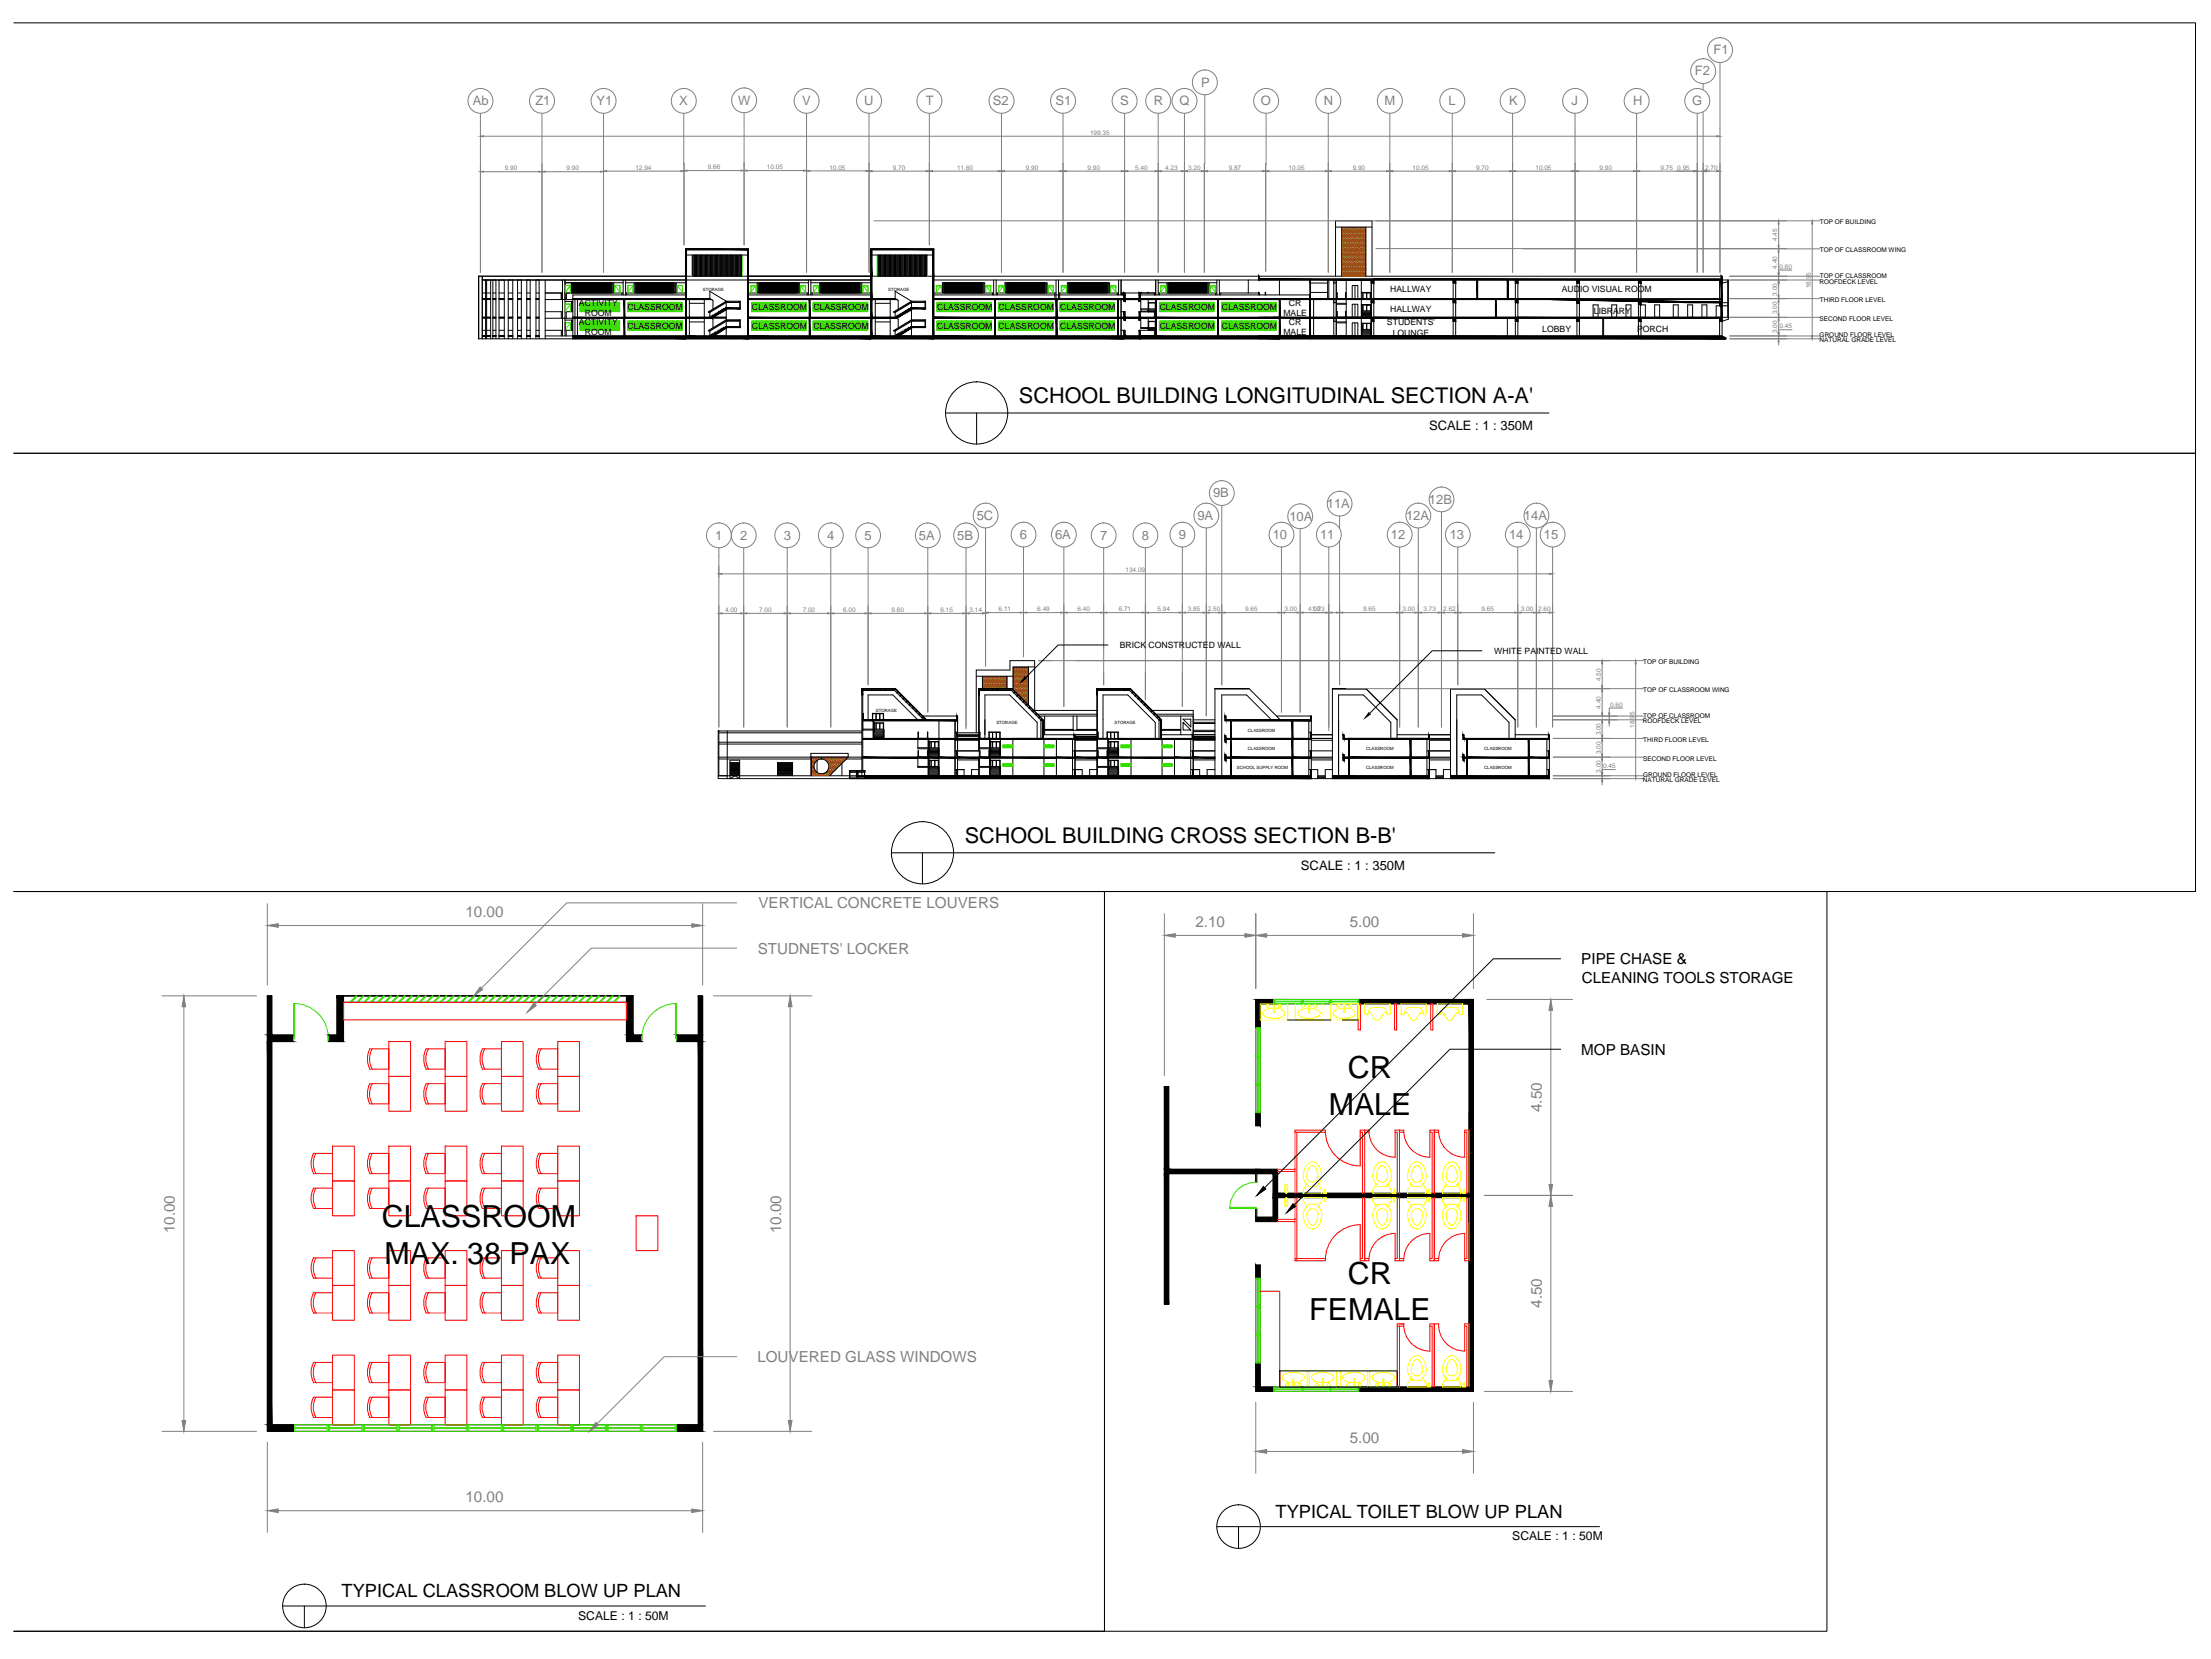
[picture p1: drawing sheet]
<svg xmlns="http://www.w3.org/2000/svg" width="1016mm" height="762mm" viewBox="0 0 1016 762" stroke-linecap="round" stroke-linejoin="round" font-family="sans-serif">
<defs><g id="words">
<g font-size="14">
<text x="619" y="495">CR</text>
<text x="611" y="512">MALE</text>
<text x="175" y="564">CLASSROOM</text>
<text x="177" y="580">MAX. 38 PAX</text>
<text x="619" y="590">CR</text>
<text x="602" y="606">FEMALE</text>
</g>
<g font-size="9.9">
<text x="468" y="185">SCHOOL BUILDING LONGITUDINAL SECTION A-A'</text>
<text x="443" y="387">SCHOOL BUILDING CROSS SECTION B-B'</text>
</g>
<g font-size="8.4">
<text x="586" y="697">TYPICAL TOILET BLOW UP PLAN</text>
<text x="157" y="733">TYPICAL CLASSROOM BLOW UP PLAN</text>
</g>
<g font-size="7" fill="#808080">
<text x="349" y="417">VERTICAL CONCRETE LOUVERS</text>
<text x="214" y="421">10.00</text>
<text x="549" y="426">2.10</text>
<text x="620" y="426">5.00</text>
<text x="348" y="438">STUDNETS' LOCKER</text>
<text x="709" y="511" transform="rotate(-90 709 511)">4.50</text>
<text x="80" y="566" transform="rotate(-90 80 566)">10.00</text>
<text x="359" y="566" transform="rotate(-90 359 566)">10.00</text>
<text x="709" y="601" transform="rotate(-90 709 601)">4.50</text>
<text x="348" y="626">LOUVERED GLASS WINDOWS</text>
<text x="620" y="663">5.00</text>
<text x="214" y="690">10.00</text>
</g>
<g font-size="7">
<text x="727" y="443">PIPE CHASE &amp;</text>
<text x="727" y="451">CLEANING TOOLS STORAGE</text>
<text x="727" y="484">MOP BASIN</text>
</g>
<g font-size="6" fill="#808080">
<text x="787" y="25">F1</text>
<text x="779" y="35">F2</text>
<text x="552" y="40">P</text>
<text x="217" y="48">Ab</text>
<text x="246" y="48">Z1</text>
<text x="274" y="48">Y1</text>
<text x="312" y="48">X</text>
<text x="339" y="48">W</text>
<text x="369" y="48">V</text>
<text x="397" y="48">U</text>
<text x="425" y="48">T</text>
<text x="456" y="48">S2</text>
<text x="485" y="48">S1</text>
<text x="515" y="48">S</text>
<text x="530" y="48">R</text>
<text x="542" y="48">Q</text>
<text x="579" y="48">O</text>
<text x="608" y="48">N</text>
<text x="636" y="48">M</text>
<text x="666" y="48">L</text>
<text x="693" y="48">K</text>
<text x="722" y="48">J</text>
<text x="750" y="48">H</text>
<text x="778" y="48">G</text>
<text x="557" y="228">9B</text>
<text x="610" y="233">11A</text>
<text x="657" y="231">12B</text>
<text x="449" y="239">5C</text>
<text x="550" y="239">9A</text>
<text x="592" y="239">10A</text>
<text x="646" y="239">12A</text>
<text x="700" y="239">14A</text>
<text x="329" y="248">1</text>
<text x="340" y="248">2</text>
<text x="360" y="248">3</text>
<text x="380" y="248">4</text>
<text x="397" y="248">5</text>
<text x="422" y="248">5A</text>
<text x="440" y="248">5B</text>
<text x="469" y="247">6</text>
<text x="485" y="247">6A</text>
<text x="506" y="248">7</text>
<text x="525" y="248">8</text>
<text x="542" y="247">9</text>
<text x="585" y="247">10</text>
<text x="607" y="247">11</text>
<text x="639" y="247">12</text>
<text x="666" y="247">13</text>
<text x="693" y="247">14</text>
<text x="709" y="247">15</text>
</g>
<g font-size="6">
<text x="657" y="197">SCALE : 1 : 350M</text>
<text x="598" y="399">SCALE : 1 : 350M</text>
</g>
<g font-size="5.6">
<text x="695" y="707">SCALE : 1 : 50M</text>
<text x="266" y="744">SCALE : 1 : 50M</text>
</g>
<g font-size="4">
<text x="639" y="134">HALLWAY</text>
<text x="718" y="134">AUDIO VISUAL ROOM</text>
<text x="266" y="141">ACTIVITY</text>
<text x="288" y="143">CLASSROOM</text>
<text x="345" y="143">CLASSROOM</text>
<text x="374" y="143">CLASSROOM</text>
<text x="431" y="143">CLASSROOM</text>
<text x="459" y="143">CLASSROOM</text>
<text x="487" y="143">CLASSROOM</text>
<text x="533" y="143">CLASSROOM</text>
<text x="561" y="143">CLASSROOM</text>
<text x="592" y="141">CR</text>
<text x="639" y="143">HALLWAY</text>
<text x="266" y="149">ACTIVITY</text>
<text x="269" y="145">ROOM</text>
<text x="590" y="145">MALE</text>
<text x="592" y="149">CR</text>
<text x="637" y="149">STUDENTS'</text>
<text x="732" y="144">LIBRARY</text>
<text x="269" y="154">ROOM</text>
<text x="288" y="151">CLASSROOM</text>
<text x="345" y="151">CLASSROOM</text>
<text x="374" y="151">CLASSROOM</text>
<text x="431" y="151">CLASSROOM</text>
<text x="459" y="151">CLASSROOM</text>
<text x="487" y="151">CLASSROOM</text>
<text x="533" y="151">CLASSROOM</text>
<text x="561" y="151">CLASSROOM</text>
<text x="590" y="154">MALE</text>
<text x="640" y="154">LOUNGE</text>
<text x="709" y="153">LOBBY</text>
<text x="752" y="153">PORCH</text>
<text x="515" y="298">BRICK CONSTRUCTED WALL</text>
<text x="687" y="300">WHITE PAINTED WALL</text>
</g>
<g font-size="3" fill="#808080">
<text x="501" y="62">199.35</text>
<text x="325" y="78">9.66</text>
<text x="352" y="78">10.05</text>
<text x="381" y="78">10.05</text>
<text x="232" y="78">9.90</text>
<text x="260" y="78">9.90</text>
<text x="292" y="78">12.94</text>
<text x="410" y="78">9.70</text>
<text x="440" y="78">11.60</text>
<text x="471" y="78">9.90</text>
<text x="500" y="78">9.90</text>
<text x="522" y="78">5.40</text>
<text x="535" y="78">4.23</text>
<text x="546" y="78">3.20</text>
<text x="565" y="78">9.87</text>
<text x="592" y="78">10.05</text>
<text x="622" y="78">9.90</text>
<text x="649" y="78">10.05</text>
<text x="678" y="78">9.70</text>
<text x="706" y="78">10.05</text>
<text x="735" y="78">9.90</text>
<text x="763" y="78">9.75</text>
<text x="771" y="78">0.95</text>
<text x="784" y="78">2.70</text>
<text x="817" y="111" transform="rotate(-90 817 111)">4.45</text>
<text x="817" y="123" transform="rotate(-90 817 123)">4.40</text>
<text x="818" y="123">0.60</text>
<text x="817" y="136" transform="rotate(-90 817 136)">3.00</text>
<text x="832" y="132" transform="rotate(-90 832 132)">18.95</text>
<text x="817" y="144" transform="rotate(-90 817 144)">3.00</text>
<text x="817" y="153" transform="rotate(-90 817 153)">3.00</text>
<text x="818" y="151">0.45</text>
<text x="517" y="263">134.09</text>
<text x="333" y="281">4.00</text>
<text x="349" y="281">7.00</text>
<text x="369" y="281">7.00</text>
<text x="387" y="281">6.00</text>
<text x="410" y="281">9.60</text>
<text x="432" y="281">6.15</text>
<text x="445" y="281">3.14</text>
<text x="459" y="281">6.11</text>
<text x="477" y="281">6.49</text>
<text x="495" y="281">6.40</text>
<text x="514" y="281">6.71</text>
<text x="532" y="281">5.94</text>
<text x="546" y="281">3.85</text>
<text x="555" y="281">2.50</text>
<text x="572" y="281">9.65</text>
<text x="590" y="281">3.00</text>
<text x="601" y="281">4.00</text>
<text x="603" y="281">1.73</text>
<text x="626" y="281">9.65</text>
<text x="645" y="281">3.00</text>
<text x="654" y="281">3.73</text>
<text x="663" y="281">2.62</text>
<text x="681" y="281">9.65</text>
<text x="699" y="281">3.00</text>
<text x="707" y="281">2.60</text>
<text x="736" y="313" transform="rotate(-90 736 313)">4.50</text>
<text x="736" y="325" transform="rotate(-90 736 325)">4.40</text>
<text x="740" y="325">0.60</text>
<text x="751" y="334" transform="rotate(-90 751 334)">18.95</text>
<text x="736" y="338" transform="rotate(-90 736 338)">3.00</text>
<text x="736" y="346" transform="rotate(-90 736 346)">3.00</text>
<text x="737" y="353">0.45</text>
<text x="736" y="355" transform="rotate(-90 736 355)">3.00</text>
</g>
<g font-size="3">
<text x="836" y="103">TOP OF BUILDING</text>
<text x="836" y="116">TOP OF CLASSROOM WING</text>
<text x="836" y="130">ROOFDECK LEVEL</text>
<text x="836" y="128">TOP OF CLASSROOM</text>
<text x="836" y="139">THIRD FLOOR LEVEL</text>
<text x="836" y="147">SECOND FLOOR LEVEL</text>
<text x="836" y="155">GROUND FLOOR LEVEL</text>
<text x="836" y="157">NATURAL GRADE LEVEL</text>
<text x="755" y="305">TOP OF BUILDING</text>
<text x="755" y="318">TOP OF CLASSROOM WING</text>
<text x="755" y="330">TOP OF CLASSROOM</text>
<text x="755" y="332">ROOFDECK LEVEL</text>
<text x="755" y="341">THIRD FLOOR LEVEL</text>
<text x="755" y="349">SECOND FLOOR LEVEL</text>
<text x="755" y="359">NATURAL GRADE LEVEL</text>
<text x="755" y="357">GROUND FLOOR LEVEL</text>
</g>
<g font-size="2">
<text x="323" y="134">STORAGE</text>
<text x="408" y="134">STORAGE</text>
<text x="402" y="327">STORAGE</text>
<text x="458" y="333">STORAGE</text>
<text x="512" y="333">STORAGE</text>
<text x="573" y="336">CLASSROOM</text>
<text x="573" y="345">CLASSROOM</text>
<text x="628" y="345">CLASSROOM</text>
<text x="682" y="345">CLASSROOM</text>
<text x="568" y="353">SCHOOL SUPPLY ROOM</text>
<text x="628" y="353">CLASSROOM</text>
<text x="682" y="353">CLASSROOM</text>
</g>
</g></defs>
<!-- layer: 0 -->
<g fill="none" stroke="#000" stroke-width=".46">
<path d="M6 10h1003v198h-1003h1003v201h-1003h502v340h-502M315 117h28M318 117v10M319 117v10M320 117v10M321 117v10M322 117v10M323 117v10M324 117v10M325 117v10M326 117v10M327 117v10"/>
<path d="M328 117v10M329 117v10M330 117v10M331 117v10M332 117v10M333 117v10M334 117v10M335 117v10M336 117v10M337 117v10M338 117v10M339 117v10"/>
<path d="M340 117v10M341 117v10M401 117h28M403 117v10M404 117v10M405 117v10M406 117v10M407 117v10M408 117v10M409 117v10M410 117v10M411 117v10"/>
<path d="M412 117v10M413 117v10M414 117v10M415 117v10M416 117v10M417 117v10M418 117v10M419 117v10M420 117v10M421 117v10M422 117v10M423 117v10"/>
<path d="M424 117v10M425 117v10M426 117v10M614 104h16M617 104v23M628 104v23M222 127v29M222 137h1M222 138h1M222 129h178M222 135h1M223 129v27"/>
<path d="M224 137h1M224 138h1M224 135h1M224 129v27M225 129v27M226 137h2M226 138h2M226 135h2M226 129v27M228 129v27M229 137h3M229 138h3"/>
<path d="M229 135h3M229 129v27M232 129v27M234 137h2M234 138h2M234 135h2M234 129v27M236 129v27M238 137h2M238 138h2M238 135h2M238 129v27"/>
<path d="M240 129v27M242 137h2M242 138h2M242 135h2M242 129v27M244 129v27M246 137h2M246 138h2M246 135h2M246 129v27M248 129v27M251 138h76"/>
<path d="M251 135h7M251 129v27M258 135v3M258 129v25M260 138h3M260 129v25M260 130h26M263 130v5M263 138v5M263 137h63M264 135v-5v5M264 130v5"/>
<path d="M264 138v8M265 135v-5v5M265 130v5M265 138v8M266 135v-5v5M266 130v5M267 135v-5v5M267 130v5M268 135v-5v5M268 130v5M269 130v5M269 135v-5v5"/>
<path d="M270 135v-5v5M270 130v5M271 135v-5v5M271 130v5M272 135v-5v5M272 130v5M273 135v-5v5M273 130v5M274 130v5M274 135v-5v5M275 135v-5v5M275 130v5"/>
<path d="M276 135v-5v5M276 130v5M277 135v-5v5M277 130v5M278 135v-5v5M278 130v5M279 130v5M279 135v-5v5M280 135v-5v5M280 130v5M281 135v-5v5M281 130v5"/>
<path d="M282 130v5M286 135h.1M286 135h-26v3M286 129v6M287 138v8h-24M287 138v8h47M287 135h28M287 130h28M287 129v6M288 135h.1M291 130v5M292 130v5"/>
<path d="M293 135v-5v5M293 130v5M294 135v-5v5M294 130v5M295 130v5M295 135v-5v5M296 135v-5v5M296 130v5M297 135v-5v5M297 130v5M298 135v-5v5M298 130v5"/>
<path d="M299 135v-5v5M299 130v5M300 130v5M300 135v-5v5M301 135v-5v5M301 130v5M302 135v-5v5M302 130v5M303 135v-5v5M303 130v5M304 135v-5v5M304 130v5"/>
<path d="M305 130v5M305 135v-5v5M306 135v-5v5M306 130v5M307 135v-5v5M307 130v5M308 135v-5v5M308 130v5M309 135v-5v5M309 130v5M310 130v5M311 130v5"/>
<path d="M315 127h-95v29M315 127h476v28h2v1h-573M315 135h-52v21M317 139h7M317 138v8M324 138v8M326 137v-3l8 4-8 5M326 137l2 1v4M334 139h6M334 139l6-1v4h-6l-6 4M334 139v2M334 139l-8 4"/>
<path d="M334 139h.1M340 138v3M343 137h68M343 138h69M344 135h57M344 135h27M344 130h27M348 130v5M349 130v5M349 135v-5v5M350 135v-5v5M350 130v5"/>
<path d="M351 135v-5v5M351 130v5M352 130v5M352 135v-5v5M353 135v-5v5M353 130v5M354 135v-5v5M354 130v5M355 135v-5v5M355 130v5M356 135v-5v5M356 130v5"/>
<path d="M357 130v5M357 135v-5v5M358 135v-5v5M358 130v5M359 135v-5v5M359 130v5M360 135v-5v5M360 130v5M361 135v-5v5M361 130v5M362 130v5M362 135v-5v5"/>
<path d="M363 135v-5v5M363 130v5M364 135v-5v5M364 130v5M365 135v-5v5M365 130v5M366 135v-5v5M366 130v5M367 130v5M371 135h.1M371 129v6M372 138v8"/>
<path d="M373 135h27M373 130h27M373 129v6M373 135h.1M377 130v5M378 130v5M378 135v-5v5M379 135v-5v5M379 130v5M380 135v-5v5M380 130v5M381 135v-5v5"/>
<path d="M381 130v5M382 135v-5v5M382 130v5M383 130v5M383 135v-5v5M384 135v-5v5M384 130v5M385 135v-5v5M385 130v5M386 135v-5v5M386 130v5M387 135v-5v5"/>
<path d="M387 130v5M388 130v5M388 135v-5v5M389 135v-5v5M389 130v5M390 135v-5v5M390 130v5M391 135v-5v5M391 130v5M392 135v-5v5M392 130v5M393 130v5"/>
<path d="M393 135v-5v5M394 135v-5v5M394 130v5M395 135v-5v5M395 130v5M396 130v5M402 139h7M402 138v8M409 138v8M411 137v-3l8 4-8 5M411 137l2 1v4M419 139h6"/>
<path d="M419 139l6-1v4h-6l-7 4M419 139v2M419 139l-8 4M419 139h.1M425 139h-6l-8 4M425 138v3M429 137h362M429 138h362M429 129h365v18l-3 1M429 135h88M429 135h28M433 135v-5h20v5"/>
<path d="M434 130v5M434 135v-5v5M435 135v-5v5M435 130v5M436 135v-5v5M436 130v5M437 135v-5v5M437 130v5M438 135v-5v5M438 130v5M439 135v-5v5M439 130v5"/>
<path d="M440 135v-5v5M440 130v5M441 135v-5v5M441 130v5M442 135v-5v5M442 130v5M443 135v-5v5M443 130v5M444 135v-5v5M444 130v5M445 135v-5v5M445 130v5"/>
<path d="M446 135v-5v5M446 130v5M447 135v-5v5M447 130v5M448 135v-5v5M448 130v5M449 135v-5v5M449 130v5M450 135v-5v5M450 130v5M451 135v-5v5M451 130v5"/>
<path d="M452 130v5M456 135h.1M457 129v6M457 138v8h-28M457 138v8h28v-8M458 135h27M458 129v6M458 135h.1M462 135v-5h19v5M463 130v5M463 135v-5v5M464 135v-5v5"/>
<path d="M464 130v5M465 135v-5v5M465 130v5M466 135v-5v5M466 130v5M467 135v-5v5M467 130v5M468 135v-5v5M468 130v5M469 135v-5v5M469 130v5M470 135v-5v5"/>
<path d="M470 130v5M471 135v-5v5M471 130v5M472 135v-5v5M472 130v5M473 135v-5v5M473 130v5M474 135v-5v5M474 130v5M475 135v-5v5M475 130v5M476 135v-5v5"/>
<path d="M476 130v5M477 135v-5v5M477 130v5M478 135v-5v5M478 130v5M479 135v-5v5M479 130v5M480 135v-5v5M480 130v5M485 135v2M485 129v8M486 138v8h28v-8"/>
<path d="M486 135h28M486 129v8M487 135v2M490 135v-5h20v5M491 130v5M492 135v-5v5M492 130v5M493 135v-5v5M493 130v5M494 135v-5v5M494 130v5M495 135v-5v5"/>
<path d="M495 130v5M496 135v-5v5M496 130v5M497 135v-5v5M497 130v5M498 135v-5v5M498 130v5M499 135v-5v5M499 130v5M500 135v-5v5M500 130v5M501 135v-5v5"/>
<path d="M501 130v5M502 135v-5v5M502 130v5M503 135v-5v5M503 130v5M504 135v-5v5M504 130v5M505 135v-5v5M505 130v5M506 135v-5v5M506 130v5M507 135v-5v5"/>
<path d="M507 130v5M508 135v-5v5M508 130v5M509 135v-5v5M509 130v5M513 135h.1M514 138v8h17M514 129v6M515 135h16h-7v3M515 129v6M515 137v17M516 135h.1"/>
<path d="M516 137v1M516 138h1h-1zM516 135v3M517 135v3M523 138h1h-1zM523 135v3M524 138v4h7M524 134v1M527 134v1M528 134v1M528 139h3M528 138v5"/>
<path d="M528 139h3v4M528 139h.1M528 139v4M530 135h.1M530 137v1M531 129v6M531 137v17M531 138v8h29v-8M532 135h27M532 130h27M532 129v6M533 135h.1"/>
<path d="M536 130v5M537 130v5M538 135v-5v5M538 130v5M539 135v-5v5M539 130v5M540 135v-5v5M540 130v5M541 135v-5v5M541 130v5M542 135v-5v5M542 130v5"/>
<path d="M543 135v-5v5M543 130v5M544 135v-5v5M544 130v5M545 135v-5v5M545 130v5M546 135v-5v5M546 130v5M547 135v-5v5M547 130v5M548 130v5M548 135v-5v5"/>
<path d="M549 135v-5v5M549 130v5M550 135v-5v5M550 130v5M551 135v-5v5M551 130v5M552 135v-5v5M552 130v5M553 130v5M553 135v-5v5M554 135v-5v5M554 130v5"/>
<path d="M555 130v5M556 130v5M559 135h.1M559 129v6M560 138v8h234M560 135h19M560 129v6M561 135h.1M574 129v6M578 134v1M578 127v2M578 128h213"/>
<path d="M579 127v2M581 134v1M582 134v1M588 128v7M588 137v19M588 128v1M602 128v28M602 134h8M604 138v8M610 130h-8v-2v28v-21h-79M610 129v8M611 129v8"/>
<path d="M613 129h1v1h-1zM613 138h1v1h-1zM613 129v8M613 138v8M614 127v-26h16v26M614 129h16v8h-16zM614 139h5M614 140h5M614 129v8M614 135v2M618 135v2M619 129v8"/>
<path d="M619 138v8M621 137v-6h3v6M623 131v6M623 140v6M626 129v8M626 138v8M626 140h4M626 140h.1M626 140v6M626 134v3M627 134h3h-4h4h-2v3v-3M630 134v3"/>
<path d="M630 140v6M630 129v17h-16v-8v8M630 138h1v1h-1zM630 129h1v1h-1zM631 138v16M631 128v9M668 129h1v1h-1zM668 138h1v1h-1zM668 129v8M668 138v8M669 129v8M669 138v8"/>
<path d="M679 129v8M687 138v8M693 129v8M693 129v9M696 129h1v1h-1zM696 138h1v1h-1zM696 129v8M696 138v8M697 138v16M697 129v8M713 137l78 2M713 138l81 1"/>
<path d="M725 129h1v1h-1zM725 138h1v1h-1zM725 129v8M725 138v8M726 129v8M726 138v8M753 129h1v1h-1zM753 138h1v2h-1zM753 129v9M753 138v8M754 129v9M754 139v1"/>
<path d="M790 129h1v1h-1zM790 139h1v1h-1zM790 129v10M790 139v1M791 127v1M791 130v9M794 129v17M794 129l-3 1M220 156v-29v29M222 154h1M222 146h1M222 152h1"/>
<path d="M224 154h1M224 146h1M224 152h1M226 154h2M226 146h2M226 152h2M229 154h3M229 146h3M229 152h3M234 154h2M234 146h2M234 152h2"/>
<path d="M238 154h2M238 146h2M238 152h2M242 154h2M242 146h2M242 152h2M246 154h2h-2M246 154h2M246 146h2M246 152h2M251 154h540M251 146h36v8"/>
<path d="M251 152h7M251 143h7M258 143v3M258 152v2M260 147h3M263 147v5M263 143h-3v3M263 152h-3v2M264 146v10M265 146v10M315 156v-42h29v42M315 154v-39h28v39"/>
<path d="M317 148h7M317 146v8M324 146v8M326 152h.1M326 143h.1M326 152l8-5h6v3h-6l-6 4M326 143v3l2 1v4M326 152v2M334 146h-47v8M334 147h6M334 147l-8 5M334 142v5"/>
<path d="M334 148v2M334 151v3M334 148h6M334 148l-8 4M334 147h.1M340 147v3M340 150h-7l-6 4M340 141h-7l-6 5M343 146h70M343 146h29v8M400 156v-42h29v42M401 154v-39h28v39"/>
<path d="M402 148h7M402 146v8M409 146v8M411 152h.1M411 143h.1M411 152l8-5h6v3h-6l-6 4M411 152v2M412 146h-40v8M412 146l1 1v4M419 147l-8 5M419 142v5M419 148v2"/>
<path d="M419 151v3M419 147h6M419 147h.1M425 148h-6l-8 4M425 147v3M425 150h-7l-6 4M425 141h-7l-6 5h-1v-3M429 146h28v8M457 154v-8h28v8M486 154v-8h28v8M515 152h2v2M515 143h2v3"/>
<path d="M516 146h1v1h-1zM516 143v3M516 152v4M523 146h1v1h-1zM524 143v3M524 152v4M524 150h7M524 146v5h7M524 142h7M524 143h.1M527 143h.1M528 148h3v3"/>
<path d="M528 148h3M528 151h3M528 143h3M528 146v6M528 148h.1M528 148v4M530 143v3M530 151v3M531 146h-17v8M531 152h-8v2M531 143h-8v3M531 154v-8h29v8"/>
<path d="M604 146v8M613 146h1v2h-1zM613 146v8M614 148h5M614 143v3M618 143v3M619 146v8M621 154v-6h3v6M621 146v-6h3v6M623 148v6M626 148h4M626 153h4"/>
<path d="M626 152h4M626 151h4M626 145h4M626 144h4M626 143h4M626 146v8M626 154h4M626 149h4v5M626 148h.1M626 149v5M626 140v3M626 149v2"/>
<path d="M627 140h3h-2v3v-3M627 149h3h-2v2v-2M630 149v5M630 146v8h-16v-8v8M630 146h1v2h-1zM668 146h1v2h-1zM668 146v8M669 146v8M693 146v8M696 146h1v2h-1zM696 146v8M725 146h1v2h-1z"/>
<path d="M725 146v8M726 146v8M732 146v-6h2v6M736 146v8M737 146v8M741 146v-6h2v6M747 146v-6h2v6M753 146h1v2h-1zM753 146v8M754 146v-6h2v6M754 146v8M760 146v-6h3v6"/>
<path d="M769 146v-6h2v6M776 146v-6h2v6M782 146v-6h2v6M789 146v-6h2v6M790 146h1v2h-1zM790 146v8M791 146h-231v8M791 140h3M435 190h277M449 190v14M509 296h-23l-15 15M681 299h-23l-29 29"/>
<path d="M396 316h15h-15M396 316v40M396 316h15l15 15M396 319h.1M396 317h1zM396 316v38M396 317h15l14 14M398 317h1zM400 317h1zM402 317h1zM404 317h1zM406 317h1z"/>
<path d="M408 317h1zM410 317h.1M412 318h1zM414 319v1zM449 311h17M450 319h.1M450 317h.1M450 317h15l14 14h-1v8M450 317h15l14 14M450 316v40M451 311v5M452 317h.1"/>
<path d="M454 317h.1M456 317h.1M458 317h.1M460 317h.1M462 317h.1M463 311v5M464 317h.1M466 318h.1M468 319l-1 1zM473 306v18M475 306h-9v11M504 316h15h-15"/>
<path d="M504 316h15l15 15v8M504 319h.1M504 316v40M504 317h1zM504 317h15l15 14M504 317h15l14 14M506 317h1zM508 317h1zM510 317h1zM512 317h1zM514 317h1zM516 317h1z"/>
<path d="M518 317h.1M521 318h-1zM522 320v-1zM558 316h16h-16M558 316h16l14 15M558 316v40M612 316v42M612 316h16h-16M612 316h16l14 15v8M667 316h15h-15M667 316h15l14 15v8M667 316v42"/>
<path d="M330 336v22h382v-21h-16M330 337h66M334 336v22M396 336h-66v20M396 339h162M396 340h162M396 331h44M396 335h5M397 328v3M399 331v-12h11l12 12M401 328v3M401 328h5v3"/>
<path d="M401 331v-3h5v3M401 331v8M401 332h5v4M401 338h5M401 337h5M401 335h5M401 339h5M401 336h5M401 332h5M402 332v4M402 332h.1M403 328v3"/>
<path d="M403 332v3M404 328v3M404 332v3M406 332h.1M406 335v4M406 332v7M415 321h.1M417 322v1zM418 323v1zM419 325h1zM421 326v1zM422 336v8h4"/>
<path d="M422 336v3M422 328h1zM423 330l1-1zM424 329h16v27M425 330v1zM426 336v3M426 336v20M427 339v17M431 331v25v-4M439 336h1M439 331v8M439 340v8"/>
<path d="M440 329v2M440 336v3M440 338h10M440 337h10M450 336v3M453 339v-20h11l13 13v7M454 336v3M454 336h5M455 339v-3h4v4M455 339v17M456 336v3M458 336v3"/>
<path d="M460 336v4M460 340v3M465 340v8M469 321h.1M470 322v1zM472 323v1zM473 325h1zM475 326v1zM475 327v-24h-11v5h-15v29M475 326h29M476 328h.1M477 328h27"/>
<path d="M478 329l-1 1zM478 329h26M478 331h1zM479 331v8M479 339v-8l-14-15h-15v29M479 337h25M480 340v8M480 329v8M480 335h24M480 335h13M485 340v16M493 340v8"/>
<path d="M493 329v6M494 337v2M494 337v19M494 339h10M495 335h9M495 329v6M504 338h-10h10M504 336v3M505 336v3M507 339v-20h11l13 13v7M509 336h5M509 339v17"/>
<path d="M510 336v3M512 336v3M514 336h-5v3M514 336v4M520 340v8M523 321h1zM525 322v1zM526 323v1zM528 325l-1 1zM529 327h.1M529 326h19v30M530 328h.1"/>
<path d="M531 328h17M532 329v1zM532 329h16M533 330v1zM533 331v8M534 331h-1v8M534 337h24M534 335h9M534 340v8M540 340v16M543 329v8M544 332l3 3h-3z"/>
<path d="M544 330h3v4zM547 340v8M548 337v2M548 331h10M548 335h10M548 336h10M548 332h10M548 339h10M558 338h-10h10M566 331v8M566 340v8M584 331l-11-12h-12v37"/>
<path d="M587 329h16v29M594 331v8M594 340v8M594 331v25M601 336h2M601 331v8M601 340v8M602 329v2M602 336v3M603 331h-40v-2v2h40h-38v25M603 337h9M612 339h-49v-1v3v-1h40h-38"/>
<path d="M620 340h47M620 339v17M639 339v-7l-13-13h-11v37M642 337h25M648 340v8M656 340v8M656 337v2M657 337v21M667 339h-49v-2h-1v3h40M674 340v16M674 340v8M693 339v-7l-12-13h-12v37"/>
<path d="M702 340v8M703 340v16M711 340v8M712 337v2h-39v-2h-1v3h40M330 356h273M330 348h66M330 349h43M330 341h66M330 342h66M335 349h5v9l-2-2-3 2zM335 350h5v6M335 353h5"/>
<path d="M335 351h5M335 352h5M335 354h5M335 355h5M335 356h5M357 356v-6h7v6M357 353h.1M357 353h7M357 351h7M357 352h7M357 354h7M357 355h7"/>
<path d="M357 356h7M364 353h.1M373 348h17v-2h-17v10M373 348v8M375 349v6M387 351v5M389 349h7M390 348l-9 8M390 354h.1M390 355h.1M390 354h7M390 357h7"/>
<path d="M390 355h7M391 354v3M394 354v3M394 357h3zM394 356v1M395 357h.1M396 348h162M397 354v3h-3M397 356v2h-7v-1M397 354h-7v3M397 355h.1M397 354h.1"/>
<path d="M422 352h4M422 343h4M422 345v7h4M422 345v3M426 345v3M427 353h4M427 345h4M427 349h4M427 352h4M427 354h4M427 355h4M427 356h4"/>
<path d="M427 347h4M427 346h4M427 344h4M427 343h4M427 341h4M427 349h.1M427 341h.1M427 341v4M427 349v5M428 341v2M428 349v3M430 341v2"/>
<path d="M430 349v3M431 341v7M431 349v7M431 343v5M431 349h.1M431 341h.1M439 353h4v3M439 345h11M439 348v8M439 340h11M440 345v3M440 353v3"/>
<path d="M440 349h10M450 348v8M450 353h-4v3M450 352h5M450 344h5M450 343h5M450 345v3M454 345v3M455 345v3M455 353h5M455 345h5M455 349h4"/>
<path d="M455 352h4M455 354h5M455 355h5M455 356h5M455 352h5M455 347h5M455 346h5M455 344h5M455 343h4M455 341h4M455 341v4M455 349v5"/>
<path d="M455 349h.1M455 341h.1M456 341v2M456 349v3M458 341v2M458 349v3M459 349l1 7M459 341l1 7M459 341v7M459 349v7M460 352v4M460 343v5"/>
<path d="M465 348v8M480 348v8M493 348v8M493 353h4v3M493 345h11M494 345v3M494 353v3M494 349h10M494 340h10M504 353h-3v3M504 352h5M504 344h5"/>
<path d="M504 343h5M504 345v3M505 345v3M509 345v3M509 352h5v4M509 343h5v5M509 353h5M509 345h5M509 354h5M509 355h5M509 356h5M509 352h5"/>
<path d="M509 349h5M509 347h5M509 346h5M509 344h5M509 341h5M510 341v2M510 349v3M512 341v2M512 349v3M514 341v7M514 349v7M514 349h.1"/>
<path d="M514 341h.1M514 349h-4v5M514 341h-4v4M520 348v8M534 348v8M547 348v8M547 353h4v3M547 345h11M548 345v3M548 353v3M548 349h10M548 340h10"/>
<path d="M558 353h-3v3M566 348v8M594 348v8M601 353h5v5M601 345h11M601 348v8M602 345v3M602 353v3M603 349h9M603 340h9M606 356h3M606 357h3"/>
<path d="M612 348h-49v-1v2v-1h49M612 353h-3v5M613 356h44M648 348v8M656 353h4v5M656 345h11M656 348v8M657 345v3M657 353v3M657 349h10M657 340h10M660 356h3"/>
<path d="M660 357h3M667 356h45M667 353h-4v5M667 348h-49v-1h-1v2h1v-1h49M674 348v8M702 348v8M711 353h1M711 345h1M711 348v8M712 345v3M712 353v3M712 348h-39v-1h-1v2l1-1h39"/>
<path d="M410 392h277M424 392v14M508 409h332v340h-332zM677 459h-100v58M717 440h-31l-105 106M592 469h19M617 469h7M675 461h-96v56M717 482h-51l-71 71M675 511v97M677 509v100M537 539h48v20h-8v-4v6"/>
<path d="M537 537h50v11h88M577 537v6M578 539v4M578 555v4M675 550h-88v11h-8M577 581v58h100M579 581v56h96M588 630h54v7h-54zM135 654v3v-3M559 701h176M569 701v10M130 738h194"/>
<path d="M140 738v10"/>
<circle cx="340" cy="139" r=".1"/>
<circle cx="425" cy="139" r=".1"/>
<circle cx="524" cy="134" r=".1"/>
<circle cx="527" cy="134" r=".1"/>
<circle cx="578" cy="134" r=".1"/>
<circle cx="582" cy="134" r=".1"/>
<circle cx="614" cy="135" r=".1"/>
<circle cx="618" cy="135" r=".1"/>
<circle cx="340" cy="147" r=".1"/>
<circle cx="425" cy="147" r=".1"/>
<circle cx="524" cy="143" r=".1"/>
<circle cx="527" cy="143" r=".1"/>
<circle cx="528" cy="151" r=".1"/>
<circle cx="528" cy="143" r=".1"/>
<circle cx="531" cy="151" r=".1"/>
<circle cx="531" cy="143" r=".1"/>
<circle cx="614" cy="143" r=".1"/>
<circle cx="618" cy="143" r=".1"/>
<circle cx="626" cy="152" r=".1"/>
<circle cx="626" cy="143" r=".1"/>
<circle cx="630" cy="143" r=".1"/>
<circle cx="630" cy="152" r=".1"/>
<circle cx="449" cy="190" r="14"/>
<circle cx="397" cy="328" r=".1"/>
<circle cx="401" cy="328" r=".1"/>
<circle cx="402" cy="336" r=".1"/>
<circle cx="406" cy="336" r=".1"/>
<circle cx="422" cy="336" r=".1"/>
<circle cx="426" cy="336" r=".1"/>
<circle cx="450" cy="336" r=".1"/>
<circle cx="455" cy="336" r=".1"/>
<circle cx="505" cy="336" r=".1"/>
<circle cx="509" cy="336" r=".1"/>
<circle cx="377" cy="352" r="3"/>
<circle cx="422" cy="345" r=".1"/>
<circle cx="426" cy="345" r=".1"/>
<circle cx="427" cy="354" r=".1"/>
<circle cx="427" cy="345" r=".1"/>
<circle cx="431" cy="345" r=".1"/>
<circle cx="431" cy="354" r=".1"/>
<circle cx="450" cy="345" r=".1"/>
<circle cx="455" cy="345" r=".1"/>
<circle cx="455" cy="354" r=".1"/>
<circle cx="460" cy="354" r=".1"/>
<circle cx="460" cy="345" r=".1"/>
<circle cx="505" cy="345" r=".1"/>
<circle cx="509" cy="345" r=".1"/>
<circle cx="510" cy="354" r=".1"/>
<circle cx="510" cy="345" r=".1"/>
<circle cx="514" cy="345" r=".1"/>
<circle cx="514" cy="354" r=".1"/>
<circle cx="424" cy="392" r="14"/>
<circle cx="569" cy="701" r="10"/>
<circle cx="140" cy="738" r="10"/>
</g>
<g fill="#000" stroke="#000" stroke-width=".46">
<path d="M725 138h1zM753 138l1 1zM328 145h1h-1zM330 144h1h-1zM333 142h1h-1zM413 145h1h-1zM416 152h1h-1zM418 142h1h-1zM471 311l1 1-3 1zM629 327l1 1-3 2zM581 545l1 1-4 3zM594 553l1 1-4 3z"/>
<path d="M315 114v1h29zM315 114h29v1z"/>
<path d="M400 114v1h29zM400 114h29v1z"/>
<path d="M263 137v1h52zM263 137h52v1z"/>
<path d="M315 115v14zM315 115v14z"/>
<path d="M315 137v1h12zM315 137l12 1z"/>
<path d="M343 115v12h1zM343 115h1v12z"/>
<path d="M343 127v2h1zM343 127h1v2z"/>
<path d="M343 129v9h1zM343 129h1v9z"/>
<path d="M344 137v1h56zM344 137h56v1z"/>
<path d="M400 115v12h1zM400 115h1v12z"/>
<path d="M400 127v10h1zM400 127h1v10z"/>
<path d="M400 137l1 1zM400 137l1 1z"/>
<path d="M401 137v1h11zM401 137l11 1z"/>
<path d="M429 115v12zM429 115v12z"/>
<path d="M429 137v1h86zM429 137h86v1z"/>
<path d="M515 137v1h1zM515 137h1v1z"/>
<path d="M516 135h1zM516 135h1z"/>
<path d="M516 135v2h1zM516 135h1v2z"/>
<path d="M516 137l1 1zM516 137l1 1z"/>
<path d="M516 138h1zM516 138h1z"/>
<path d="M517 137v1h6zM517 137h6v1z"/>
<path d="M523 138h1zM523 138h1z"/>
<path d="M523 135h1zM523 135h1z"/>
<path d="M523 135v2h1zM523 135h1v2z"/>
<path d="M523 137l1 1zM523 137l1 1z"/>
<path d="M524 137v1h6zM524 137h6v1z"/>
<path d="M530 137l1 1zM530 137l1 1z"/>
<path d="M531 137v1h57zM531 137h57v1z"/>
<path d="M578 128v1h53zM578 128h53v1z"/>
<path d="M578 127v1h1zM578 127h1v1z"/>
<path d="M582 137v1h48zM582 137h48v1z"/>
<path d="M630 129v1h1zM630 129h1v1z"/>
<path d="M630 138v1h1zM630 138h1v1z"/>
<path d="M630 137v1h63zM630 137h63v1z"/>
<path d="M631 128v1h160zM631 128h160v1z"/>
<path d="M668 129v1h1zM668 129h1v1z"/>
<path d="M668 138v1h1zM668 138h1v1z"/>
<path d="M679 129v8zM679 129v8z"/>
<path d="M693 129v8zM693 129v8z"/>
<path d="M693 137v1h39zM693 137l39 1z"/>
<path d="M696 129v1h1zM696 129h1v1z"/>
<path d="M696 138v1h1zM696 138h1v1z"/>
<path d="M713 138h31zM713 138h31z"/>
<path d="M725 129v1h1zM725 129h1v1z"/>
<path d="M725 138v1h1zM725 138h1v1z"/>
<path d="M726 138h19zM726 138h19z"/>
<path d="M726 138h46zM726 138h46z"/>
<path d="M753 129v1h1zM753 129h1v1z"/>
<path d="M753 139v1h1zM753 139h1v1z"/>
<path d="M754 138l19 1zM754 138l19 1z"/>
<path d="M754 139h22zM754 139h22z"/>
<path d="M757 139h34zM757 139h34z"/>
<path d="M790 129v1h1zM790 129h1v1z"/>
<path d="M791 127v1zM791 127v1z"/>
<path d="M791 130v9zM791 130v9z"/>
<path d="M263 154v2h52zM263 154h52v2z"/>
<path d="M263 146h52zM263 146h52z"/>
<path d="M287 138v8zM287 138v8z"/>
<path d="M287 146v8zM287 146v8z"/>
<path d="M315 154v2h29zM315 154h29v2z"/>
<path d="M315 129v25zM315 129v25z"/>
<path d="M315 146h12zM315 146h12z"/>
<path d="M327 145l1 1zM327 145h1v1z"/>
<path d="M327 154h1zM327 154h1z"/>
<path d="M328 153v1zM328 153h1l-1 1z"/>
<path d="M328 144l1 1zM328 144h2l-1 1z"/>
<path d="M328 153h1zM328 153h2h-1z"/>
<path d="M329 144h1zM329 144h1z"/>
<path d="M329 153h1zM329 153h1z"/>
<path d="M330 152v1zM330 152h1l-1 1z"/>
<path d="M330 143l1 1zM330 143h2l-1 1z"/>
<path d="M330 152h1zM330 152h2h-1z"/>
<path d="M331 143h1zM331 143h2h-1z"/>
<path d="M331 151l1 1zM331 151h2l-1 1z"/>
<path d="M332 142l1 1zM332 142h1v1z"/>
<path d="M332 151h1zM332 151h1z"/>
<path d="M333 150v1zM333 150h1l-1 1z"/>
<path d="M333 141v1h7zM333 141h7v1z"/>
<path d="M333 150h7zM333 150h7z"/>
<path d="M343 138v8h1zM343 138h1v8z"/>
<path d="M343 146v8h1zM343 146h1v8z"/>
<path d="M344 146h56zM344 146h56z"/>
<path d="M344 154v2h56zM344 154h56v2z"/>
<path d="M372 138v8zM372 138v8z"/>
<path d="M372 146v8zM372 146v8z"/>
<path d="M400 138v8h1zM400 138h1v8z"/>
<path d="M400 146h1zM400 146h1z"/>
<path d="M400 146v8h1zM400 146h1v8z"/>
<path d="M400 154v2h29zM400 154h29v2z"/>
<path d="M401 146h11zM401 146h12h-1z"/>
<path d="M412 145l1 1zM412 145h1v1z"/>
<path d="M412 154h1zM412 154h1z"/>
<path d="M413 153v1zM413 153h1l-1 1z"/>
<path d="M413 144l1 1zM413 144h2l-1 1z"/>
<path d="M413 153h1zM413 153h2h-1z"/>
<path d="M414 144h1zM414 144h2h-1z"/>
<path d="M414 153h1zM414 153h2h-1z"/>
<path d="M415 144h1zM415 144h1z"/>
<path d="M415 152l1 1zM415 152h1v1z"/>
<path d="M416 143v1zM416 143h1l-1 1z"/>
<path d="M416 143h1zM416 143h2h-1z"/>
<path d="M416 151l1 1zM416 151h2l-1 1z"/>
<path d="M417 142l1 1zM417 142h1v1z"/>
<path d="M417 151h1zM417 151h1z"/>
<path d="M418 150v1zM418 150h1l-1 1z"/>
<path d="M418 141v1h7zM418 141h7v1z"/>
<path d="M418 150h7zM418 150h7z"/>
<path d="M429 127v27zM429 127v27z"/>
<path d="M429 146h56zM429 146h56z"/>
<path d="M429 154v2h87zM429 154h87v2z"/>
<path d="M429 146h86zM429 146h86z"/>
<path d="M457 138v8zM457 138v8z"/>
<path d="M457 146v8zM457 146v8z"/>
<path d="M457 138v8zM457 138v8z"/>
<path d="M457 146v8zM457 146v8z"/>
<path d="M485 146h1zM485 146h1z"/>
<path d="M485 138l1 8zM485 138l1 8z"/>
<path d="M485 146l1 8zM485 146l1 8z"/>
<path d="M485 138l1 8zM485 138l1 8z"/>
<path d="M485 146l1 8zM485 146l1 8z"/>
<path d="M514 138v8zM514 138v8z"/>
<path d="M514 146v8zM514 146v8z"/>
<path d="M515 146h1zM515 146h1z"/>
<path d="M516 143v3h1zM516 143h1v3z"/>
<path d="M516 146v1h1zM516 146h1v1z"/>
<path d="M516 152v2h1zM516 152h1v2z"/>
<path d="M516 154v2h8zM516 154h8v2z"/>
<path d="M517 146h6zM517 146h6z"/>
<path d="M523 146v1h1zM523 146h1v1z"/>
<path d="M523 143v3h1zM523 143h1v3z"/>
<path d="M523 152v2h1zM523 152h1v2z"/>
<path d="M524 154v2h64zM524 154h64v2z"/>
<path d="M524 146h6zM524 146h6z"/>
<path d="M530 146h1zM530 146h1z"/>
<path d="M531 138v8zM531 138v8z"/>
<path d="M531 146h57zM531 146h57z"/>
<path d="M531 146v8zM531 146v8z"/>
<path d="M560 138v8zM560 138v8z"/>
<path d="M560 146v8zM560 146v8z"/>
<path d="M578 154v1h213zM578 154h213v1z"/>
<path d="M578 155h214zM578 155h214z"/>
<path d="M578 155v1h215zM578 155h215v1z"/>
<path d="M579 146h3zM579 146h3z"/>
<path d="M582 146h3zM582 146h3z"/>
<path d="M585 146h46zM585 146h46z"/>
<path d="M588 138v8zM588 138v8z"/>
<path d="M588 146v8zM588 146v8z"/>
<path d="M602 138v8zM602 138v8z"/>
<path d="M602 146v8zM602 146v8z"/>
<path d="M630 146v2h1zM630 146h1v2z"/>
<path d="M631 146h66zM631 146h66z"/>
<path d="M668 146v2h1zM668 146h1v2z"/>
<path d="M687 138v8zM687 138v8z"/>
<path d="M696 146v2h1zM696 146h1v2z"/>
<path d="M697 146h94zM697 146h94z"/>
<path d="M725 146v2h1zM725 146h1v2z"/>
<path d="M753 146v2h1zM753 146h1v2z"/>
<path d="M790 139v1h1zM790 139h1v1z"/>
<path d="M790 146v2h1zM790 146h1v2z"/>
<path d="M791 140v6zM791 140v6z"/>
<path d="M396 316v3zM396 316v3z"/>
<path d="M450 316v3zM450 316v3z"/>
<path d="M504 316v3zM504 316v3z"/>
<path d="M396 339v1h26zM396 339h26v1z"/>
<path d="M396 331h5zM396 331h5z"/>
<path d="M401 331h39zM401 331h39z"/>
<path d="M422 339v1h4zM422 339h4v1z"/>
<path d="M426 339l1 1zM426 339l1 1z"/>
<path d="M427 339v1h4zM427 339h4v1z"/>
<path d="M431 339v1h9zM431 339h9v1z"/>
<path d="M440 329v2zM440 329v2z"/>
<path d="M440 336v3zM440 336v3z"/>
<path d="M440 339v1h10zM440 339h10v1z"/>
<path d="M450 339v1zM450 339v1z"/>
<path d="M450 339v1h5zM450 339h5v1z"/>
<path d="M455 339v1zM455 339v1z"/>
<path d="M455 339v1h39zM455 339h39v1z"/>
<path d="M479 331v8zM479 331v8z"/>
<path d="M494 337v2zM494 337v2z"/>
<path d="M494 339v1h10zM494 339h10v1z"/>
<path d="M514 339v1h34zM514 339h34v1z"/>
<path d="M533 331v8h1zM533 331h1v8z"/>
<path d="M548 337v2zM548 337v2z"/>
<path d="M548 339v1h10zM548 339h10v1z"/>
<path d="M563 329v2zM563 329v2z"/>
<path d="M563 331h40zM563 331h40z"/>
<path d="M563 338v1zM563 338v1z"/>
<path d="M563 339v1h2zM563 339h2v1z"/>
<path d="M565 331l1 8zM565 331l1 8z"/>
<path d="M565 339v1h29zM565 339h29v1z"/>
<path d="M594 331v8zM594 331v8z"/>
<path d="M594 339v1h9zM594 339h9v1z"/>
<path d="M602 336l1 3zM602 336l1 3z"/>
<path d="M602 329l1 2zM602 329l1 2z"/>
<path d="M617 337v2h1zM617 337h1v2z"/>
<path d="M617 339v1h3zM617 339h3v1z"/>
<path d="M620 339v1h37zM620 339h37v1z"/>
<path d="M656 337v2h1zM656 337h1v2z"/>
<path d="M672 337v2h1zM672 337h1v2z"/>
<path d="M672 339v1h40zM672 339h40v1z"/>
<path d="M712 337v2zM712 337v2z"/>
<path d="M396 348h26zM396 348h26z"/>
<path d="M397 356v2h206zM397 356h206v2z"/>
<path d="M422 348h4zM422 348h4z"/>
<path d="M426 348h1zM426 348h1z"/>
<path d="M427 348h4zM427 348h4z"/>
<path d="M431 348h9zM431 348h9z"/>
<path d="M440 345v3zM440 345v3z"/>
<path d="M440 353v3zM440 353v3z"/>
<path d="M440 348h10zM440 348h10z"/>
<path d="M450 348h5zM450 348h5z"/>
<path d="M455 348h30zM455 348h30z"/>
<path d="M485 348h9zM485 348h9z"/>
<path d="M494 345v3zM494 345v3z"/>
<path d="M494 353v3zM494 353v3z"/>
<path d="M494 348h10zM494 348h10z"/>
<path d="M504 348h5zM504 348h5z"/>
<path d="M509 348h31zM509 348h31z"/>
<path d="M540 348h8zM540 348h8z"/>
<path d="M548 345v3zM548 345v3z"/>
<path d="M548 353v3zM548 353v3z"/>
<path d="M548 348h10zM548 348h10z"/>
<path d="M563 340v1zM563 340v1z"/>
<path d="M563 347v1zM563 347v1z"/>
<path d="M563 348h2zM563 348h2z"/>
<path d="M563 348v1zM563 348v1z"/>
<path d="M565 340l1 8zM565 340l1 8z"/>
<path d="M565 348h29zM565 348h29z"/>
<path d="M565 348l1 8zM565 348l1 8z"/>
<path d="M594 340v8zM594 340v8z"/>
<path d="M594 348v8zM594 348v8z"/>
<path d="M594 348h9zM594 348h9z"/>
<path d="M602 345l1 3zM602 345l1 3z"/>
<path d="M602 353l1 3zM602 353l1 3z"/>
<path d="M612 356v2h45zM612 356h45v2z"/>
<path d="M617 347v1h1zM617 347h1v1z"/>
<path d="M617 348h3zM617 348h3z"/>
<path d="M617 348v1h1zM617 348h1v1z"/>
<path d="M620 340v8zM620 340v8z"/>
<path d="M620 348v8zM620 348v8z"/>
<path d="M620 348h37zM620 348h37z"/>
<path d="M648 340v8zM648 340v8z"/>
<path d="M648 348v8zM648 348v8z"/>
<path d="M657 345v3zM657 345v3z"/>
<path d="M657 353v3zM657 353v3z"/>
<path d="M667 356v2h45zM667 356h45v2z"/>
<path d="M672 347v1h1zM672 347h1v1z"/>
<path d="M672 348h2zM672 348h2z"/>
<path d="M672 348l1 1zM672 348l1 1z"/>
<path d="M674 340v8zM674 340v8z"/>
<path d="M674 348h29zM674 348h29z"/>
<path d="M674 348v8zM674 348v8z"/>
<path d="M702 340l1 8zM702 340l1 8z"/>
<path d="M702 348l1 8zM702 348l1 8z"/>
<path d="M703 348h9zM703 348h9z"/>
<path d="M712 345v3zM712 345v3z"/>
<path d="M712 353v3zM712 353v3z"/>
<path d="M123 457v18h2zM123 457h2v18z"/>
<path d="M123 475v3h12zM123 475h12v3z"/>
<path d="M151 475v3h7zM151 475h7v3z"/>
<path d="M155 457v18h3zM155 457h3v18z"/>
<path d="M288 457v18h3zM288 457h3v18z"/>
<path d="M288 475v3h7zM288 475h7v3z"/>
<path d="M311 475v3h12zM311 475h12v3z"/>
<path d="M321 457v18h2zM321 457h2v18z"/>
<path d="M577 459v2h8zM577 459h8v2z"/>
<path d="M577 461v11h2zM577 461h2v11z"/>
<path d="M624 459v2h51zM624 459h51v2z"/>
<path d="M577 511v6h2zM577 511h2v6z"/>
<path d="M535 499v38h2zM535 499h2v38z"/>
<path d="M535 537v2h2zM535 537h2v2z"/>
<path d="M537 537v2h40zM537 537h40v2z"/>
<path d="M577 537v2h10zM577 537h10v2z"/>
<path d="M585 539v9h2zM585 539h2v9z"/>
<path d="M585 548v2h90zM585 548h90v2z"/>
<path d="M585 550v9h2zM585 550h2v9z"/>
<path d="M577 559v2h10zM577 559h10v2z"/>
<path d="M535 539v60h2zM535 539h2v60z"/>
<path d="M577 581v6h2zM577 581h2v6z"/>
<path d="M321 478v145h2zM321 478h2v145z"/>
<path d="M577 626v11h2zM577 626h2v11z"/>
<path d="M577 637v2h8zM577 637h8v2z"/>
<path d="M624 637v2h51zM624 637h51v2z"/>
<path d="M675 459v180h2zM675 459h2v180z"/>
<path d="M123 478v176h2zM123 478h2v176z"/>
<path d="M123 654v3h12zM123 654h12v3z"/>
<path d="M311 654v3h12zM311 654h12v3z"/>
<path d="M321 623v31h2zM321 623h2v31z"/>
</g>
<!-- layer: draft -->
<g fill="none" stroke="#000" stroke-width=".46">
<path d="M263 130v5M263 138v5M282 130v5M292 130v5M310 130v5M348 130v5M367 130v5M377 130v5M396 130v5M433 130v5M452 130v5M462 130v5"/>
<path d="M481 130v5M491 130v5M509 130v5M537 130v5M555 130v5M263 147v5M158 457v21h-7M288 457v21h7M585 459h9M135 475h-10v-18h-2v200h200v-200h-2v18h-10M135 478h-10v176h196v-176h-10M151 475h4v-18h136v18h4"/>
<path d="M158 460h130M535 499h2v100h-2zM577 517h2M577 537h2M577 561h2M577 581h2M585 639h9M675 639v-180h2v180"/>
</g>
<!-- layer: doors -->
<g fill="none" stroke="#37dd00" stroke-width=".46">
<path d="M260 131h2v4v-4h-2v4zM260 140h2v3v-3h-2v3zM262 131l-2 3v1M262 140l-2 3M266 139h3v4h-3zM267 139h2v4h-2zM267 140h18M267 139h18M269 139h2v4h-2zM271 139h2v4h-2zM273 139h3v4h-3zM276 139h2v4h-2z"/>
<path d="M278 139h2v4h-2zM280 139h2v4h-2zM282 135v-4h3v4M282 139h3v4h-3zM283 139h2v4h-2zM283 131l2 3-1 1M283 131h2v4M283 131v4M288 135v-4h3v4M289 139h2v4h-2zM289 140h25M289 139h25"/>
<path d="M291 139h2v4h-2zM291 131l-2 3v1M291 131h-2v4M291 131v4M293 139h2v4h-2zM295 139h3v4h-3zM298 139h2v4h-2zM300 139h2v4h-2zM302 139h2v4h-2zM304 139h3v4h-3zM305 139h2v4h-2zM307 139h2v4h-2z"/>
<path d="M309 139h2v4h-2zM311 131l3 3-1 1M311 131h3v4v-4h-3v4zM311 139h3v4h-3zM345 135v-4h2v4v-4h-2v4M345 132h2M345 139h3v4h-3zM345 140h25M345 139h25M347 131l-2 3v1M348 139h2v4h-2zM350 139h2v4h-2z"/>
<path d="M352 139h2v4h-2zM354 139h3v4h-3zM355 139h2v4h-2zM357 139h2v4h-2zM359 139h2v4h-2zM361 139h3v4h-3zM364 139h2v4h-2zM366 139h2v4h-2zM368 131h2v4v-4h-2v4zM368 131l2 3v1M368 132h2M368 139h3v4h-3z"/>
<path d="M368 139h2v4h-2zM374 139h2v4h-2zM374 140h25M374 139h25M374 131h2v4v-4h-2v4zM374 132h2M376 139h2v4h-2zM376 131l-2 3v1M378 139h2v4h-2zM380 139h3v4h-3zM381 139h2v4h-2zM383 139h2v4h-2z"/>
<path d="M385 139h2v4h-2zM387 139h3v4h-3zM390 139h2v4h-2zM392 139h2v4h-2zM394 139h2v4h-2zM396 139h3v4h-3zM396 135v-4h3v4M397 139h2v4h-2zM397 135v-4h2v4M397 131l2 3v1M397 132h2M430 131h3v4v-4h-3v4z"/>
<path d="M430 132h3M430 139h3v4h-3zM431 139h2v4h-2zM431 140h25M431 139h25M433 131l-3 3 1 1M433 139h2v4h-2zM435 139h2v4h-2zM437 139h3v4h-3zM440 139h2v4h-2zM442 139h2v4h-2zM444 139h2v4h-2z"/>
<path d="M446 139h3v4h-3zM447 139h2v4h-2zM449 139h2v4h-2zM451 139h2v4h-2zM453 131l2 3v1M453 132h2M453 139h3v4h-3zM455 135v-4h-2v4v-4h2v4M459 139h2v4h-2zM459 140h25M459 139h25M459 132h2"/>
<path d="M461 139h2v4h-2zM461 135v-4h-2v4v-4h2v4M461 131l-2 3v1M463 139h3v4h-3zM466 139h2v4h-2zM468 139h2v4h-2zM470 139h2v4h-2zM472 139h3v4h-3zM473 139h2v4h-2zM475 139h2v4h-2zM477 139h2v4h-2zM479 139h3v4h-3z"/>
<path d="M482 139h2v4h-2zM482 135v-4h2v4v-4h-2v4M482 131l2 3v1M482 132h2M487 139h2v4h-2zM487 140h25M487 139h25M488 135v-4h2v4v-4h-2v4M488 132h2M489 139h3v4h-3zM490 131l-2 3v1M492 139h2v4h-2z"/>
<path d="M494 139h2v4h-2zM496 139h2v4h-2zM498 139h3v4h-3zM499 139h2v4h-2zM501 139h2v4h-2zM503 139h2v4h-2zM505 139h3v4h-3zM508 139h2v4h-2zM510 139h2v4h-2zM510 131l3 3-1 1M510 132h3M513 135v-4h-3v4v-4h3v4"/>
<path d="M533 139h2v4h-2zM533 140h25M533 139h25M533 131h3v4v-4h-3v4zM533 132h3M535 139h2v4h-2zM536 131l-3 3 1 1M537 139h3v4h-3zM540 139h2v4h-2zM542 139h2v4h-2zM544 139h2v4h-2zM546 139h3v4h-3z"/>
<path d="M547 139h2v4h-2zM549 139h2v4h-2zM551 139h2v4h-2zM553 139h3v4h-3zM556 139h2v4h-2zM556 135v-4h3v4M556 135v-4h2v4M556 131l2 3v1M556 132h2M561 139h3v4h-3zM561 140h25M561 139h25"/>
<path d="M564 139h2v4h-2zM566 139h2v4h-2zM568 139h2v4h-2zM570 139h3v4h-3zM571 139h2v4h-2zM573 139h2v4h-2zM575 139h2v4h-2zM577 139h3v4h-3zM580 139h2v4h-2zM582 139h2v4h-2zM584 139h2v4h-2zM260 148h2v4v-4h-2v4z"/>
<path d="M262 148l-2 3v1M266 147h3v5h-3zM267 148h2v4h-2zM267 148h18M267 143h18M267 142h18M267 141h18M267 151h18M267 150h18M267 149h18M269 147h2v5h-2zM269 148h2v4h-2z"/>
<path d="M271 147h2v5h-2zM271 148h2v4h-2zM273 147h3v5h-3zM273 148h3v4h-3zM276 147h2v5h-2zM276 148h2v4h-2zM278 147h2v5h-2zM278 148h2v4h-2zM280 147h2v5h-2zM280 148h2v4h-2zM282 147h3v5h-3zM283 148h2v4h-2z"/>
<path d="M289 147h2v5h-2zM289 148h2v4h-2zM289 148h25M289 143h25M289 142h25M289 141h25M289 151h25M289 150h25M289 149h25M291 147h2v5h-2zM291 148h2v4h-2zM293 147h2v5h-2z"/>
<path d="M293 148h2v4h-2zM295 147h3v5h-3zM295 148h3v4h-3zM298 147h2v5h-2zM298 148h2v4h-2zM300 147h2v5h-2zM300 148h2v4h-2zM302 147h2v5h-2zM302 148h2v4h-2zM304 147h3v5h-3zM305 148h2v4h-2zM307 147h2v5h-2z"/>
<path d="M307 148h2v4h-2zM309 147h2v5h-2zM309 148h2v4h-2zM311 147h3v5h-3zM311 148h3v4h-3zM345 147h3v5h-3zM345 148h3v4h-3zM345 148h25M345 143h25M345 142h25M345 141h25M345 151h25"/>
<path d="M345 150h25M345 149h25M348 147h2v5h-2zM348 148h2v4h-2zM350 147h2v5h-2zM350 148h2v4h-2zM352 147h2v5h-2zM352 148h2v4h-2zM354 147h3v5h-3zM355 148h2v4h-2zM357 147h2v5h-2zM357 148h2v4h-2z"/>
<path d="M359 147h2v5h-2zM359 148h2v4h-2zM361 147h3v5h-3zM361 148h3v4h-3zM364 147h2v5h-2zM364 148h2v4h-2zM366 147h2v5h-2zM366 148h2v4h-2zM368 147h3v5h-3zM368 148h2v4h-2zM374 147h2v5h-2zM374 148h2v4h-2z"/>
<path d="M374 148h25M374 143h25M374 142h25M374 141h25M374 151h25M374 150h25M374 149h25M376 147h2v5h-2zM376 148h2v4h-2zM378 147h2v5h-2zM378 148h2v4h-2zM380 147h3v5h-3z"/>
<path d="M381 148h2v4h-2zM383 147h2v5h-2zM383 148h2v4h-2zM385 147h2v5h-2zM385 148h2v4h-2zM387 147h3v5h-3zM387 148h3v4h-3zM390 147h2v5h-2zM390 148h2v4h-2zM392 147h2v5h-2zM392 148h2v4h-2zM394 147h2v5h-2z"/>
<path d="M394 148h2v4h-2zM396 147h3v5h-3zM397 148h2v4h-2zM430 147h3v5h-3zM431 148h2v4h-2zM431 148h25M431 143h25M431 142h25M431 141h25M431 151h25M431 150h25M431 149h25"/>
<path d="M433 147h2v5h-2zM433 148h2v4h-2zM435 147h2v5h-2zM435 148h2v4h-2zM437 147h3v5h-3zM437 148h3v4h-3zM440 147h2v5h-2zM440 148h2v4h-2zM442 147h2v5h-2zM442 148h2v4h-2zM444 147h2v5h-2zM444 148h2v4h-2z"/>
<path d="M446 147h3v5h-3zM447 148h2v4h-2zM449 147h2v5h-2zM449 148h2v4h-2zM451 147h2v5h-2zM451 148h2v4h-2zM453 147h3v5h-3zM453 148h3v4h-3zM459 147h2v5h-2zM459 148h2v4h-2zM459 148h25M459 143h25"/>
<path d="M459 142h25M459 141h25M459 151h25M459 150h25M459 149h25M461 147h2v5h-2zM461 148h2v4h-2zM463 147h3v5h-3zM463 148h3v4h-3zM466 147h2v5h-2zM466 148h2v4h-2zM468 147h2v5h-2z"/>
<path d="M468 148h2v4h-2zM470 147h2v5h-2zM470 148h2v4h-2zM472 147h3v5h-3zM473 148h2v4h-2zM475 147h2v5h-2zM475 148h2v4h-2zM477 147h2v5h-2zM477 148h2v4h-2zM479 147h3v5h-3zM479 148h3v4h-3zM482 147h2v5h-2z"/>
<path d="M482 148h2v4h-2zM487 147h2v5h-2zM487 148h2v4h-2zM487 148h25M487 143h25M487 142h25M487 141h25M487 151h25M487 150h25M487 149h25M489 147h3v5h-3zM489 148h3v4h-3z"/>
<path d="M492 147h2v5h-2zM492 148h2v4h-2zM494 147h2v5h-2zM494 148h2v4h-2zM496 147h2v5h-2zM496 148h2v4h-2zM498 147h3v5h-3zM499 148h2v4h-2zM501 147h2v5h-2zM501 148h2v4h-2zM503 147h2v5h-2zM503 148h2v4h-2z"/>
<path d="M505 147h3v5h-3zM505 148h3v4h-3zM508 147h2v5h-2zM508 148h2v4h-2zM510 147h2v5h-2zM510 148h2v4h-2zM533 147h2v5h-2zM533 148h2v4h-2zM533 148h25M533 143h25M533 142h25M533 141h25"/>
<path d="M533 151h25M533 150h25M533 149h25M535 147h2v5h-2zM535 148h2v4h-2zM537 147h3v5h-3zM537 148h3v4h-3zM540 147h2v5h-2zM540 148h2v4h-2zM542 147h2v5h-2zM542 148h2v4h-2zM544 147h2v5h-2z"/>
<path d="M544 148h2v4h-2zM546 147h3v5h-3zM547 148h2v4h-2zM549 147h2v5h-2zM549 148h2v4h-2zM551 147h2v5h-2zM551 148h2v4h-2zM553 147h3v5h-3zM553 148h3v4h-3zM556 147h2v5h-2zM556 148h2v4h-2zM561 147h3v5h-3z"/>
<path d="M561 148h3v4h-3zM561 148h25M561 143h25M561 142h25M561 141h25M561 151h25M561 150h25M561 149h25M564 147h2v5h-2zM564 148h2v4h-2zM566 147h2v5h-2zM566 148h2v4h-2z"/>
<path d="M568 147h2v5h-2zM568 148h2v4h-2zM570 147h3v5h-3zM571 148h2v4h-2zM573 147h2v5h-2zM573 148h2v4h-2zM575 147h2v5h-2zM575 148h2v4h-2zM577 147h3v5h-3zM577 148h3v4h-3zM580 147h2v5h-2zM580 148h2v4h-2z"/>
<path d="M582 147h2v5h-2zM582 148h2v4h-2zM584 147h2v5h-2zM584 148h2v4h-2zM461 342h2v1h-2zM461 351h2v1h-2zM461 342h4M461 343h4M461 351h4M461 352h4M463 342v1h-2v-1h4v1h-2v-1M463 351v1h-2v-1h4v1h-2v-1"/>
<path d="M463 342h2v1h-2zM463 351h2v1h-2zM480 342h2v1h-2zM480 351h2v1h-2zM480 342h4v1h-2v-1M480 342v1h2v-1M480 351h4v1h-2v-1M480 351v1h2v-1M480 342h4M480 343h4M480 351h4M480 352h4"/>
<path d="M482 342h2v1h-2zM482 351h2v1h-2zM515 342h2v1h-2zM515 351h2v1h-2zM515 342h5v1h-2v-1M515 342v1h2v-1M515 351h5v1h-2v-1M515 351v1h2v-1M515 342h5M515 343h5M515 351h5M515 352h5"/>
<path d="M517 342h3v1h-3zM517 351h3v1h-3zM534 342h2v1h-2zM534 351h2v1h-2zM534 342h5v1h-3v-1M534 342v1h2v-1M534 351h5v1h-3v-1M534 351v1h2v-1M534 342h5M534 343h5M534 351h5M534 352h5"/>
<path d="M536 342h3v1h-3zM536 351h3v1h-3zM176 457l1 1-3 3v-1zM192 457l1 1-3 3v-1zM195 457l1 1-3 3v-1zM211 457l1 1-3 3v-1zM231 457v1l-3 3v-1zM250 457v1l-3 3v-1zM269 457v1l-3 3v-1zM585 459h13v2v-2h13v2v-2h13v2h-39zM586 459v2M586 460h12"/>
<path d="M598 459v2M599 460h12M599 459v2M611 459v2M612 460h12M612 459v2M624 459v2M135 461v16M151 475v3M151 477a16 16 0 0 0-16-16v17M161 460l3-3v1l-3 3zM164 460l3-3v1l-3 3z"/>
<path d="M167 460l3-3v1l-2 3zM170 460l3-3 1 1-3 3zM177 460l3-3v1l-3 3zM180 460l3-3v1l-3 3zM183 460l3-3v1l-2 3zM186 460l3-3 1 1-3 3zM196 460l3-3v1l-3 3zM199 460l3-3v1l-3 3zM202 460l3-3v1l-2 3zM205 460l3-3 1 1-3 3zM212 460l3-3v1l-3 3zM215 460l3-3v1l-3 3z"/>
<path d="M218 460l3-3v1l-3 3zM221 460l3-3v1l-2 3zM224 460l3-3 1 1-3 3zM231 460l3-3v1l-3 3zM234 460l3-3v1l-3 3zM237 460l3-3v1l-2 3zM240 460l3-3 1 1-3 3zM244 460l2-3 1 1-3 3zM250 460l3-3v1l-3 3zM253 460l3-3v1l-3 3zM256 460l3-3 1 1-3 3zM260 460l2-3 1 1-3 3z"/>
<path d="M263 460l3-3v1l-3 3zM269 460l3-3v1l-3 3zM272 460l3-3v1l-2 3zM275 460l3-3 1 1-3 3zM279 460l2-3 1 1-3 3zM282 460l3-3v1l-3 3zM295 475v3M310 461v16h1M311 461v17M311 461a16 16 0 0 0-16 16M577 472h2v39h-2v-13h2h-2v-13h2h-2zM577 473h2"/>
<path d="M578 473v12M577 499h2M577 486h2M577 498h2M577 485h2M578 486v12M578 499v12M577 511h2M565 555h12M578 543a12 12 0 0 0-13 12h13M577 587h2v39h-2v-13h2h-2v-13h2h-2zM577 600h2"/>
<path d="M577 588h2M578 588v12M577 613h2M577 601h2M577 614h2M578 601v12M578 614v12M577 626h2M585 637h39v2h-13v-2v2h-13v-2v2h-13zM586 637v2M586 638h12M598 637v2"/>
<path d="M599 637v2M599 638h12M611 637v2M612 637v2M612 638h12M624 637v2M135 654h16v3h-16zM135 654v3M135 656h15M150 654v3M151 654h16v3h-16zM151 654v3"/>
<path d="M151 656h15M166 654v3M167 654h16v3h-16zM167 656h15M167 654v3M182 654v3M183 654h16v3h-16zM183 656h15M183 654v3M198 654v3M199 654h16v3h-16zM199 656h15"/>
<path d="M199 654v3M214 654v3M215 654h16v3h-16zM215 656h15M215 654v3M230 654v3M231 654h16v3h-16zM231 656h15M231 654v3M246 654v3M247 654h16v3h-16zM247 656h15"/>
<path d="M247 654v3M262 654v3M263 654h16v3h-16zM263 656h15M263 654v3M278 654v3M279 654h16v3h-16zM279 656h15M279 654v3M294 654v3M295 654h16v3h-16zM295 656h15"/>
<path d="M295 654v3M310 654v3"/>
</g>
<!-- layer: 0 -->
<path d="M318 117v10M341 117v10M403 117v10M426 117v10" fill="none" stroke="#0f0" stroke-width=".46"/>
<g fill="none" stroke="#954a00" stroke-width=".46">
<path d="M617 105h11M617 106h11M617 107h11M617 108h11M617 109h11M617 110h11M617 111h11M617 112h11M617 113h11M617 114h11M617 115h11M617 116h11"/>
<path d="M617 117h11M617 118h11M617 119h11M617 120h11M617 105h.1M617 106h.1M617 107v1M617 108v1M617 109v1M617 110v1M617 112h.1M617 113h.1"/>
<path d="M617 114v1M617 115v1M617 116v1M617 117v1M617 119h.1M617 120h.1M618 104v1M618 105v1M618 106v1M618 108h.1M618 109h.1M618 110h.1"/>
<path d="M618 111v1M618 112v1M618 113v1M618 115h.1M618 116h.1M618 117h.1M618 118v1M618 119v1M618 105h.1M618 106h.1M618 107v1M618 108v1"/>
<path d="M618 109v1M618 110v1M618 112h.1M618 113h.1M618 114v1M618 115v1M618 116v1M618 117v1M618 119h.1M618 120h.1M619 104v1M619 105v1"/>
<path d="M619 106v1M619 108h.1M619 109h.1M619 110h.1M619 111v1M619 112v1M619 113v1M619 115h.1M619 116h.1M619 117h.1M619 118v1M619 119v1"/>
<path d="M619 105h.1M619 106h.1M619 107v1M619 108v1M619 109v1M619 110v1M619 112h.1M619 113h.1M619 114v1M619 115v1M619 116v1M619 117v1"/>
<path d="M619 119h.1M619 120h.1M620 104v1M620 105v1M620 106v1M620 108h.1M620 109h.1M620 110h.1M620 111v1M620 112v1M620 113v1M620 115h.1"/>
<path d="M620 116h.1M620 117h.1M620 118v1M620 119v1M620 105h.1M620 106h.1M620 107v1M620 108v1M620 109v1M620 110v1M620 112h.1M620 113h.1"/>
<path d="M620 114v1M620 115v1M620 116v1M620 117v1M620 119h.1M620 120h.1M621 104v1M621 105v1M621 106v1M621 108h.1M621 109h.1M621 110h.1"/>
<path d="M621 111v1M621 112v1M621 113v1M621 115h.1M621 116h.1M621 117h.1M621 118v1M621 119v1M622 105h.1M622 106h.1M622 107v1M622 108v1"/>
<path d="M622 109v1M622 110v1M622 112h.1M622 113h.1M622 114v1M622 115v1M622 116v1M622 117v1M622 119h.1M622 120h.1M622 104v1M622 105v1"/>
<path d="M622 106v1M622 108h.1M622 109h.1M622 110h.1M622 111v1M622 112v1M622 113v1M622 115h.1M622 116h.1M622 117h.1M622 118v1M622 119v1"/>
<path d="M623 105h.1M623 106h.1M623 107v1M623 108v1M623 109v1M623 110v1M623 112h.1M623 113h.1M623 114v1M623 115v1M623 116v1M623 117v1"/>
<path d="M623 119h.1M623 120h.1M623 104v1M623 105v1M623 106v1M623 108h.1M623 109h.1M623 110h.1M623 111v1M623 112v1M623 113v1M623 115h.1"/>
<path d="M623 116h.1M623 117h.1M623 118v1M623 119v1M624 105h.1M624 106h.1M624 107v1M624 108v1M624 109v1M624 110v1M624 112h.1M624 113h.1"/>
<path d="M624 114v1M624 115v1M624 116v1M624 117v1M624 119h.1M624 120h.1M625 104v1M625 105v1M625 106v1M625 108h.1M625 109h.1M625 110h.1"/>
<path d="M625 111v1M625 112v1M625 113v1M625 115h.1M625 116h.1M625 117h.1M625 118v1M625 119v1M625 105h.1M625 106h.1M625 107v1M625 108v1"/>
<path d="M625 109v1M625 110v1M625 112h.1M625 113h.1M625 114v1M625 115v1M625 116v1M625 117v1M625 119h.1M625 120h.1M626 104v1M626 105v1"/>
<path d="M626 106v1M626 108h.1M626 109h.1M626 110h.1M626 111v1M626 112v1M626 113v1M626 115h.1M626 116h.1M626 117h.1M626 118v1M626 119v1"/>
<path d="M626 105h.1M626 106h.1M626 107v1M626 108v1M626 109v1M626 110v1M626 112h.1M626 113h.1M626 114v1M626 115v1M626 116v1M626 117v1"/>
<path d="M626 119h.1M626 120h.1M627 104v1M627 105v1M627 106v1M627 108h.1M627 109h.1M627 110h.1M627 111v1M627 112v1M627 113v1M627 115h.1"/>
<path d="M627 116h.1M627 117h.1M627 118v1M627 119v1M627 105h.1M627 106h.1M627 107v1M627 108v1M627 109v1M627 110v1M627 112h.1M627 113h.1"/>
<path d="M627 114v1M627 115v1M627 116v1M627 117v1M627 119h.1M627 120h.1M617 121h11M617 122h11M617 123h11M617 124h11M617 125h11M617 126h11"/>
<path d="M617 127h11M617 121h.1M617 122v1M617 123v1M617 124v1M617 126h.1M617 127h.1M618 120v1M618 121v1M618 123h.1M618 124h.1M618 125v1"/>
<path d="M618 126v1M618 121h.1M618 122v1M618 123v1M618 124v1M618 126h.1M618 127h.1M619 120v1M619 121v1M619 123h.1M619 124h.1M619 125v1"/>
<path d="M619 126v1M619 121h.1M619 122v1M619 123v1M619 124v1M619 126h.1M619 127h.1M620 120v1M620 121v1M620 123h.1M620 124h.1M620 125v1"/>
<path d="M620 126v1M620 121h.1M620 122v1M620 123v1M620 124v1M620 126h.1M620 127h.1M621 120v1M621 121v1M621 123h.1M621 124h.1M621 125v1"/>
<path d="M621 126v1M622 121h.1M622 122v1M622 123v1M622 124v1M622 126h.1M622 127h.1M622 120v1M622 121v1M622 123h.1M622 124h.1M622 125v1"/>
<path d="M622 126v1M623 121h.1M623 122v1M623 123v1M623 124v1M623 126h.1M623 127h.1M623 120v1M623 121v1M623 123h.1M623 124h.1M623 125v1"/>
<path d="M623 126v1M624 121h.1M624 122v1M624 123v1M624 124v1M624 126h.1M624 127h.1M625 120v1M625 121v1M625 123h.1M625 124h.1M625 125v1"/>
<path d="M625 126v1M625 121h.1M625 122v1M625 123v1M625 124v1M625 126h.1M625 127h.1M626 120v1M626 121v1M626 123h.1M626 124h.1M626 125v1"/>
<path d="M626 126v1M626 121h.1M626 122v1M626 123v1M626 124v1M626 126h.1M626 127h.1M627 120v1M627 121v1M627 123h.1M627 124h.1M627 125v1"/>
<path d="M627 126v1M627 121h.1M627 122v1M627 123v1M627 124v1M627 126h.1M627 127h.1M451 311h12M451 312h12M451 313h12M451 314h12M451 315h12"/>
<path d="M451 316h12M452 311h.1M452 311v1M452 313h.1M452 314h.1M452 315h.1M452 316h.1M452 312v1M452 313v1M452 314v1M452 315v1M453 311h.1"/>
<path d="M453 311v1M453 313h.1M453 314h.1M453 315h.1M453 316h.1M453 312v1M453 313v1M453 314v1M453 315v1M454 311h.1M454 311v1M454 313h.1"/>
<path d="M454 314h.1M454 315h.1M454 316h.1M455 311h.1M455 312v1M455 313v1M455 314v1M455 315v1M455 311v1M455 313h.1M455 314h.1M455 315h.1"/>
<path d="M455 316h.1M456 311h.1M456 312v1M456 313v1M456 314v1M456 315v1M456 311v1M456 313h.1M456 314h.1M456 315h.1M456 316h.1M457 311h.1"/>
<path d="M457 312v1M457 313v1M457 314v1M457 315v1M457 311v1M457 313h.1M457 314h.1M457 315h.1M457 316h.1M458 311h.1M458 312v1M458 313v1"/>
<path d="M458 314v1M458 315v1M459 311h.1M459 311v1M459 313h.1M459 314h.1M459 315h.1M459 316h.1M459 312v1M459 313v1M459 314v1M459 315v1"/>
<path d="M460 311h.1M460 311v1M460 313h.1M460 314h.1M460 315h.1M460 316h.1M460 312v1M460 313v1M460 314v1M460 315v1M461 311h.1M461 311v1"/>
<path d="M461 313h.1M461 314h.1M461 315h.1M461 316h.1M462 311h.1M462 312v1M462 313v1M462 314v1M462 315v1M462 311v1M462 313h.1M462 314h.1"/>
<path d="M462 315h.1M462 316h.1M463 311h.1M463 312v1M463 313v1M463 314v1M463 315v1M466 307h7h-7zM466 308h7h-7zM466 309h7v1h-7zM466 310h7v1h-7zM466 311h7v1h-7z"/>
<path d="M466 313h7h-7zM466 314h7h-7zM466 315h7h-7zM466 316h7v1h-7zM466 317h7v1h-6M466 306v1M466 307v1M466 308v1M466 310h.1M466 311h.1M466 312v1M466 313v1"/>
<path d="M466 314v1M466 315v1M466 317h.1M467 307h.1M467 308h.1M467 309v1M467 310v1M467 311v1M467 313h.1M467 314h.1M467 315h.1M467 316v1"/>
<path d="M467 317v1M467 318h6v1h-5M467 306v1M467 307v1M467 308v1M467 310h.1M467 311h.1M467 312v1M467 313v1M467 314v1M467 315v1M467 317h.1"/>
<path d="M467 318h.1M468 307h.1M468 308h.1M468 309v1M468 310v1M468 311v1M468 313h.1M468 314h.1M468 315h.1M468 316v1M468 317v1M468 318v1"/>
<path d="M468 319h5v1h-4M468 306v1M468 307v1M468 308v1M468 310h.1M468 311h.1M468 312v1M468 313v1M468 314v1M468 315v1M468 317h.1M468 318h.1"/>
<path d="M468 319h.1M469 307h.1M469 308h.1M469 309v1M469 310v1M469 311v1M469 313h.1M469 314h.1M469 315h.1M469 316v1M469 317v1M469 318v1"/>
<path d="M469 319v1M470 306v1M470 307v1M470 308v1M470 310h.1M470 311h.1M470 312v1M470 313v1M470 314v1M470 315v1M470 317h.1M470 318h.1"/>
<path d="M470 319h.1M470 307h.1M470 308h.1M470 309v1M470 310v1M470 311v1M470 313h.1M470 314h.1M470 315h.1M470 316v1M470 317v1M470 318v1"/>
<path d="M470 319v1M471 306v1M471 307v1M471 308v1M471 310h.1M471 311h.1M471 312v1M471 313v1M471 314v1M471 315v1M471 317h.1M471 318h.1"/>
<path d="M471 319h.1M471 307h.1M471 308h.1M471 309v1M471 310v1M471 311v1M471 313h.1M471 314h.1M471 315h.1M471 316v1M471 317v1M471 318v1"/>
<path d="M471 319v1M472 306v1M472 307v1M472 308v1M472 310h.1M472 311h.1M472 312v1M472 313v1M472 314v1M472 315v1M472 317h.1M472 318h.1"/>
<path d="M472 319h.1M469 321h4h-3M470 320v1M470 321h.1M471 322h2h-2M471 320v1M471 321v1M471 321h.1M471 322h.1M472 323h1l-1 1M472 320v1M472 321v1"/>
<path d="M472 322v1M373 348h17M373 348l16 1M373 349h3M373 350h2M373 351h1M373 352h1M373 353h1M373 354h1M373 354h2M373 355h3M373 355h4v1"/>
<path d="M373 356h8M373 348h.1M373 349v1M373 350v1M373 351v1M373 353h.1M373 354h.1M373 355h.1M373 356h.1M374 348h.1M374 348v1M374 350h.1"/>
<path d="M374 351h.1M374 352v1M374 353v1M374 354v1M374 355v1M374 349v1M374 355h.1M374 356h.1M375 348h.1M375 348v1M375 354v1M375 355v1"/>
<path d="M376 348h.1M376 349h.1M376 355h.1M376 356h.1M376 348v1M376 355v1M377 348h.1M377 355h.1M377 356h.1M377 348v1M378 355l4 1M378 348h.1"/>
<path d="M378 355h.1M378 356h.1M379 348h.1M379 348v1M379 355v1M379 355h.1M379 356h.1M379 349h9M379 355h4M380 348h.1M380 348v1M380 355h.1"/>
<path d="M380 355v1M380 350h8M380 354h3M380 349v1M380 354h.1M380 356h.1M380 350h7M380 354h4M381 351h6M381 348h.1M381 348v1M381 350h.1"/>
<path d="M381 351h.1M381 354v1M381 355v1M381 351h5M381 353h4M381 352h5M381 349v1M381 350v1M381 351v1M381 353h.1M381 354h.1M381 355h.1"/>
<path d="M382 348h.1M382 348v1M382 350h.1M382 351h.1M382 352v1M382 353v1M382 354v1M383 348h.1M383 349v1M383 350v1M383 351v1M383 353h.1"/>
<path d="M383 354h.1M383 348v1M383 350h.1M383 351h.1M383 352v1M383 353v1M384 348h.1M384 349v1M384 350v1M384 351v1M384 353h.1M384 354h.1"/>
<path d="M384 348v1M384 350h.1M384 351h.1M384 352v1M384 353h-3v1M385 348h.1M385 349v1M385 350v1M385 351v1M385 353h.1M385 348v1M385 350h.1"/>
<path d="M385 351h.1M385 352h.1M386 348h.1M386 349v1M386 350v1M386 351h.1M387 348h.1M387 348v1M387 350h.1M387 349v1M388 348h.1M388 348v1"/>
<path d="M389 348h.1M390 348h.1"/>
</g>
<!-- layer: DIM -->
<g fill="none" stroke="#808080" stroke-width=".46">
<path d="M783 38v3M790 29v96M221 52v73M249 52v73M277 52v73M314 52v23M342 52v61M371 52v73M399 52v73M427 52v61M460 52v73M488 52v73"/>
<path d="M517 52v73M532 52v73M544 52v73M554 44v31M582 52v23M610 52v73M639 52v73M667 52v73M695 52v73M724 52v73M752 52v73M780 52v73"/>
<path d="M783 52v73M222 63h567M222 79h26M250 79h26M279 79h34M314 75v38M316 78h24M343 78h26M372 78h26M401 79h25M428 79h31M462 79h25"/>
<path d="M490 79h25M518 79h13M534 79h9M546 79h6M553 75v50M555 79h25M582 75v50M583 79h26M612 79h25M640 79h26M669 79h25M696 79h26"/>
<path d="M725 79h26M753 79h25M780 79h3M784 79h5M402 101h434M632 114h189M700 114h136M817 116v9v-1h6M817 103v10M833 103v51M795 137h41M795 129h41"/>
<path d="M795 127h41M817 127v2M817 130v6M817 139v5M795 156h41M795 154h41M795 146h41M817 147v6v-2h6M817 154v2M817 157v1M561 232v83M616 237v6"/>
<path d="M662 235v99M330 252v82M342 252v26M362 252v26M382 252v26M399 252v26M426 252v26M444 252v26M453 243v63M470 251v51M489 251v74M507 252v63"/>
<path d="M526 252v69M543 251v74M554 243v86M589 251v76M597 243v84M611 251v85M616 248v67M643 251v83M652 243v91M670 251v64M697 251v83M706 243v91"/>
<path d="M713 251v83M332 264h380M342 278v56M362 278v56M382 278v56M399 278v37M426 278v49M444 278v57M332 282h8M343 282h17M363 282h17M383 282h14"/>
<path d="M400 282h25M428 282h14M445 282h6M454 281h15M472 281h15M490 281h16M509 281h16M528 281h14M545 281h8M556 281h4M563 281h24M590 281h6"/>
<path d="M599 281h12M612 281h2M617 281h25M645 281h5M653 281h8M664 281h4M671 281h25M699 281h6M707 281h5M477 303h278M619 316h136M736 305v10"/>
<path d="M736 318v9M752 305v51M714 339h41M714 331h41M714 329h41M736 332v6M739 329v2M739 332v1M746 325h-7v2M714 358h41M714 356h41M714 348h41"/>
<path d="M736 349v6v-2h6M736 341v5M736 356v2M736 359v1M123 415v37M323 415v37M339 415h-79l-39 39M535 420v74M577 420v34M677 420v34M128 425h190M339 435h-67l-26 26"/>
<path d="M540 430h32M582 430h90M74 457h44M328 457h45M683 459h40M84 462v190M363 462v190M713 464v80M682 549h41M713 554v80M339 623h-34l-31 31M682 639h41"/>
<path d="M74 657h44M328 657h45M577 644v33M677 644v33M123 662v42M323 662v42M582 667h90M128 694h190"/>
<circle cx="554" cy="38" r="6"/>
<circle cx="783" cy="33" r="6"/>
<circle cx="790" cy="23" r="6"/>
<circle cx="221" cy="46" r="6"/>
<circle cx="249" cy="46" r="6"/>
<circle cx="277" cy="46" r="6"/>
<circle cx="314" cy="46" r="6"/>
<circle cx="342" cy="46" r="6"/>
<circle cx="371" cy="46" r="6"/>
<circle cx="399" cy="46" r="6"/>
<circle cx="427" cy="46" r="6"/>
<circle cx="460" cy="46" r="6"/>
<circle cx="489" cy="46" r="6"/>
<circle cx="517" cy="46" r="6"/>
<circle cx="532" cy="46" r="6"/>
<circle cx="544" cy="46" r="6"/>
<circle cx="582" cy="46" r="6"/>
<circle cx="610" cy="46" r="6"/>
<circle cx="639" cy="46" r="6"/>
<circle cx="667" cy="46" r="6"/>
<circle cx="695" cy="46" r="6"/>
<circle cx="724" cy="46" r="6"/>
<circle cx="752" cy="46" r="6"/>
<circle cx="780" cy="46" r="6"/>
<circle cx="453" cy="237" r="6"/>
<circle cx="554" cy="237" r="6"/>
<circle cx="561" cy="226" r="6"/>
<circle cx="597" cy="237" r="6"/>
<circle cx="616" cy="231" r="6"/>
<circle cx="652" cy="237" r="6"/>
<circle cx="662" cy="229" r="6"/>
<circle cx="706" cy="237" r="6"/>
<circle cx="330" cy="246" r="6"/>
<circle cx="342" cy="246" r="6"/>
<circle cx="362" cy="246" r="6"/>
<circle cx="382" cy="246" r="6"/>
<circle cx="399" cy="246" r="6"/>
<circle cx="426" cy="246" r="6"/>
<circle cx="444" cy="246" r="6"/>
<circle cx="470" cy="246" r="6"/>
<circle cx="489" cy="246" r="6"/>
<circle cx="507" cy="246" r="6"/>
<circle cx="526" cy="246" r="6"/>
<circle cx="543" cy="246" r="6"/>
<circle cx="589" cy="246" r="6"/>
<circle cx="611" cy="246" r="6"/>
<circle cx="643" cy="246" r="6"/>
<circle cx="670" cy="246" r="6"/>
<circle cx="697" cy="246" r="6"/>
<circle cx="713" cy="246" r="6"/>
</g>
<g fill="#808080" stroke="#808080" stroke-width=".46">
<path d="M789 78l1 1h-1z"/>
<path d="M783 79l1-1v1z"/>
<path d="M778 78l2 1h-2z"/>
<path d="M752 79l1-1v1z"/>
<path d="M751 78l1 1h-1z"/>
<path d="M724 79l1-1v1z"/>
<path d="M722 78l2 1h-2z"/>
<path d="M695 79l1-1v1z"/>
<path d="M694 78l1 1h-1z"/>
<path d="M667 79l2-1v1z"/>
<path d="M666 78l1 1h-1z"/>
<path d="M639 79l1-1v1z"/>
<path d="M637 78l2 1h-2z"/>
<path d="M610 79l2-1v1z"/>
<path d="M609 78l1 1h-1z"/>
<path d="M582 79l1-1v1z"/>
<path d="M580 78l2 1h-2z"/>
<path d="M553 79l2-1v1z"/>
<path d="M552 78l1 1h-1z"/>
<path d="M544 79l2-1v1z"/>
<path d="M543 78l1 1h-1z"/>
<path d="M532 79l2-1v1z"/>
<path d="M531 78l1 1h-1z"/>
<path d="M517 79l1-1v1z"/>
<path d="M515 78l2 1h-2z"/>
<path d="M488 79l2-1v1z"/>
<path d="M789 62l1 1h-1z"/>
<path d="M221 63l1-1v1z"/>
<path d="M487 78l1 1h-1z"/>
<path d="M460 79l2-1v1z"/>
<path d="M459 78l1 1h-1z"/>
<path d="M427 79l1-1v1z"/>
<path d="M426 78l1 1h-1z"/>
<path d="M399 79l2-1v1z"/>
<path d="M398 78h1l-1 1z"/>
<path d="M371 78h1v1z"/>
<path d="M369 78h2l-2 1z"/>
<path d="M342 78h1v1z"/>
<path d="M340 78h2l-2 1z"/>
<path d="M314 78h2v1z"/>
<path d="M313 78l1 1h-1z"/>
<path d="M277 79l2-1v1z"/>
<path d="M276 79h1h-1z"/>
<path d="M249 79h1z"/>
<path d="M248 79h1h-1z"/>
<path d="M221 79h1z"/>
<path d="M817 156l1 1h-1z"/>
<path d="M817 153h1l-1 1z"/>
<path d="M817 146l1 1h-1z"/>
<path d="M817 144h1l-1 2z"/>
<path d="M817 137l1 2h-1z"/>
<path d="M817 136h1l-1 1z"/>
<path d="M817 129l1 1h-1z"/>
<path d="M817 125h1l-1 2z"/>
<path d="M817 114l1 2h-1z"/>
<path d="M817 113h1l-1 1z"/>
<path d="M817 101l1 2h-1z"/>
<path d="M832 154h1v2z"/>
<path d="M833 101v2h-1z"/>
<path d="M712 281h1l-1 1z"/>
<path d="M706 281h1v1z"/>
<path d="M705 281h1l-1 1z"/>
<path d="M697 281h2v1z"/>
<path d="M696 281h1l-1 1z"/>
<path d="M670 281h1v1z"/>
<path d="M662 281h2v1z"/>
<path d="M668 281h2l-2 1z"/>
<path d="M650 281h2l-2 1z"/>
<path d="M643 281h2v1z"/>
<path d="M642 281h1l-1 1z"/>
<path d="M616 281h1v1z"/>
<path d="M614 281h2l-2 1z"/>
<path d="M611 281h1v1z"/>
<path d="M609 281h2l-2 1z"/>
<path d="M597 281h2v1z"/>
<path d="M587 281h2l-2 1z"/>
<path d="M561 281h2v1z"/>
<path d="M589 281h1v1z"/>
<path d="M596 281h1l-1 1z"/>
<path d="M554 281h2v1z"/>
<path d="M560 281h1l-1 1z"/>
<path d="M526 281h2v1z"/>
<path d="M542 281h1l-1 1z"/>
<path d="M507 281h2v1z"/>
<path d="M525 281h1l-1 1z"/>
<path d="M489 281h1v1z"/>
<path d="M506 281h1l-1 1z"/>
<path d="M470 281h2v1z"/>
<path d="M487 281h2l-2 1z"/>
<path d="M453 281h1v1z"/>
<path d="M469 281h1l-1 1z"/>
<path d="M444 282l1-1v1z"/>
<path d="M451 281l2 1h-2z"/>
<path d="M399 282l1-1v1z"/>
<path d="M425 281l1 1h-1z"/>
<path d="M382 282l1-1v1z"/>
<path d="M397 281l2 1h-2z"/>
<path d="M362 282l1-1v1z"/>
<path d="M380 281l2 1h-2z"/>
<path d="M342 282l1-1v1z"/>
<path d="M360 281l2 1h-2z"/>
<path d="M330 264l2-1v1z"/>
<path d="M712 263l1 1h-1z"/>
<path d="M652 281h1v1z"/>
<path d="M661 281h1l-1 1z"/>
<path d="M736 358v1z"/>
<path d="M736 355v1z"/>
<path d="M736 348v1z"/>
<path d="M736 346v2z"/>
<path d="M736 339v2z"/>
<path d="M736 338v1z"/>
<path d="M736 331v1z"/>
<path d="M739 331l1 1h-1z"/>
<path d="M739 327h1l-1 2z"/>
<path d="M736 327v2z"/>
<path d="M736 316v2z"/>
<path d="M736 315v1z"/>
<path d="M736 303v2z"/>
<path d="M751 356h1v2z"/>
<path d="M752 303v2h-1z"/>
<path d="M426 282l2-1v1z"/>
<path d="M442 281l2 1h-2z"/>
<path d="M330 282l2-1v1z"/>
<path d="M340 281l2 1h-2z"/>
<path d="M543 281h2v1z"/>
<path d="M553 281h1l-1 1z"/>
<path d="M123 425l5-1v2z"/>
<path d="M318 424l5 1-5 1z"/>
<path d="M363 457l1 5h-2z"/>
<path d="M362 652h2l-1 5z"/>
<path d="M123 694l5-1v2z"/>
<path d="M318 693l5 1-5 1z"/>
<path d="M84 652h1l-1 5z"/>
<path d="M84 457l1 5h-1z"/>
<path d="M245 461l1 1-4 3z"/>
<path d="M221 453l1 1-4 3z"/>
<path d="M274 653l1 2-4 2z"/>
<path d="M577 430l5-1v1z"/>
<path d="M672 429l5 1h-5z"/>
<path d="M713 459v5h-1z"/>
<path d="M712 544h1v5z"/>
<path d="M713 549v5h-1z"/>
<path d="M712 634h1v5z"/>
<path d="M577 667l5-1v2z"/>
<path d="M672 666l5 1-5 1z"/>
<path d="M572 429l5 1h-5z"/>
<path d="M535 430l5-1v1z"/>
</g>
<!-- layer: furnitures -->
<g fill="none" stroke="#f00" stroke-width=".46">
<path d="M158 460h130v8h-130zM179 478h10v16h-10zM205 478h10v16h-10zM230 478h10v16h-10zM256 478h10v16h-10zM624 461h1v12h-1zM641 461h1v12h-1zM657 461h1v12h-1zM170 498h9v9h-9a10 10 0 0 1 0-9zM170 482h9v9h-9a10 10 0 0 1 0-9zM171 498a9 9 0 0 0 0 9M171 482a9 9 0 0 0 0 9"/>
<path d="M179 494h10v16h-10zM196 498h9v9h-9a10 10 0 0 1 0-9zM196 482h9v9h-9a10 10 0 0 1 0-9zM197 498a9 9 0 0 0 0 9M197 482a9 9 0 0 0 0 9M205 494h10v16h-10zM222 498h8v9h-8a10 10 0 0 1 0-9zM222 482h8v9h-8a10 10 0 0 1 0-9zM223 498a9 9 0 0 0 0 9M223 482a9 9 0 0 0 0 9M230 494h10v16h-10zM248 498h8v9h-8a10 10 0 0 1 0-9z"/>
<path d="M248 482h8v9h-8a10 10 0 0 1 0-9zM249 498a9 9 0 0 0 0 9M249 482a9 9 0 0 0 0 9M256 494h10v16h-10zM627 519v29M643 519v29M659 519v29M144 530h9v9h-9M144 530a10 10 0 0 0 0 9M145 530a9 9 0 0 0 0 9M153 526h10v16h-10zM170 530h9v9h-9a10 10 0 0 1 0-9z"/>
<path d="M171 530a9 9 0 0 0 0 9M179 526h10v16h-10zM196 530h9v9h-9a10 10 0 0 1 0-9zM197 530a9 9 0 0 0 0 9M205 526h10v16h-10zM222 530h8v9h-8a10 10 0 0 1 0-9zM223 530a9 9 0 0 0 0 9M230 526h10v16h-10zM248 530h8v9h-8a10 10 0 0 1 0-9zM249 530a9 9 0 0 0 0 9M256 526h10v16h-10zM587 537h8"/>
<path d="M587 538h8M595 520h14M596 520v28M625 520h1v28M627 520h2M641 520h1v28M643 520h2M657 520h1v28M659 520h2M673 520h1v28M144 546h9v9h-9M144 546a10 10 0 0 0 0 9"/>
<path d="M145 546a9 9 0 0 0 0 9M153 542h10v16h-10zM170 546h9v9h-9a10 10 0 0 1 0-9zM171 546a9 9 0 0 0 0 9M179 542h10v16h-10zM196 546h9v9h-9a10 10 0 0 1 0-9zM197 546a9 9 0 0 0 0 9M205 542h10v16h-10zM222 546h8v9h-8a10 10 0 0 1 0-9zM223 546a9 9 0 0 0 0 9M230 542h10v16h-10zM248 546h8v9h-8a10 10 0 0 1 0-9z"/>
<path d="M249 546a9 9 0 0 0 0 9M256 542h10v16h-10zM292 558h10v16h-10zM595 548v-29h14a16 16 0 0 0 16 17v-17h4a12 12 0 0 0 12 13v-13h4a12 12 0 0 0 12 13v-13h4a12 12 0 0 0 12 13v-13h2v29M595 550v29h14a16 16 0 0 1 16-16v16h2v-29v29h2a12 12 0 0 1 12-12v12h2v-29v29h2a12 12 0 0 1 12-12v12h2v-29v29h2a12 12 0 0 1 12-12v12h2v-29M596 550v29M626 550v28h-1M642 550v28h-1M658 550v28h-1M674 550v28h-1M144 578h9v9h-9M144 578a10 10 0 0 0 0 9"/>
<path d="M145 578a9 9 0 0 0 0 9M153 574h10v16h-10zM170 578h9v9h-9a10 10 0 0 1 0-9zM171 578a9 9 0 0 0 0 9M179 574h10v16h-10zM196 578h9v9h-9a10 10 0 0 1 0-9zM197 578a9 9 0 0 0 0 9M205 574h10v16h-10zM222 578h8v9h-8a10 10 0 0 1 0-9zM223 578a9 9 0 0 0 0 9M230 574h10v16h-10zM248 578h8v9h-8a10 10 0 0 1 0-9z"/>
<path d="M249 578a9 9 0 0 0 0 9M256 574h10v16h-10zM587 560h8M587 561h8M595 578h14M627 578h2M643 578h2M659 578h2M144 594h9v9h-9M144 594a10 10 0 0 0 0 9M145 594a9 9 0 0 0 0 9M153 590h10v16h-10z"/>
<path d="M170 594h9v9h-9a10 10 0 0 1 0-9zM171 594a9 9 0 0 0 0 9M179 590h10v16h-10zM196 594h9v9h-9a10 10 0 0 1 0-9zM197 594a9 9 0 0 0 0 9M205 590h10v16h-10zM222 594h8v9h-8a10 10 0 0 1 0-9zM223 594a9 9 0 0 0 0 9M230 590h10v16h-10zM248 594h8v9h-8a10 10 0 0 1 0-9zM249 594a9 9 0 0 0 0 9M256 590h10v16h-10z"/>
<path d="M579 593h9v44M642 609h3M643 609v28M657 609h1v28M673 609h1v28M144 626h9v9h-9M144 626a10 10 0 0 0 0 9M145 626a9 9 0 0 0 0 9M153 622h10v16h-10zM153 638h10v16h-10zM170 626h9v9h-9a10 10 0 0 1 0-9zM171 626a9 9 0 0 0 0 9"/>
<path d="M179 622h10v16h-10zM179 638h10v16h-10zM196 626h9v9h-9a10 10 0 0 1 0-9zM197 626a9 9 0 0 0 0 9M205 622h10v16h-10zM205 638h10v16h-10zM222 626h8v9h-8a10 10 0 0 1 0-9zM223 626a9 9 0 0 0 0 9M230 622h10v16h-10zM230 638h10v16h-10zM248 626h8v9h-8a10 10 0 0 1 0-9zM249 626a9 9 0 0 0 0 9"/>
<path d="M256 622h10v16h-10zM256 638h10v16h-10zM642 637v-29h3a12 12 0 0 0 12 13v-13h2v29v-29h2a12 12 0 0 0 12 13v-13h2v29M144 642h9v9h-9M144 642a10 10 0 0 0 0 9M145 642a9 9 0 0 0 0 9M170 642h9v9h-9a10 10 0 0 1 0-9zM171 642a9 9 0 0 0 0 9M196 642h9v9h-9a10 10 0 0 1 0-9zM197 642a9 9 0 0 0 0 9M222 642h8v9h-8a10 10 0 0 1 0-9zM223 642a9 9 0 0 0 0 9"/>
<path d="M248 642h8v9h-8a10 10 0 0 1 0-9zM249 642a9 9 0 0 0 0 9"/>
</g>
<!-- layer: TOIL -->
<g fill="none" stroke="#ff0" stroke-width=".46">
<path d="M579 461h13v8h-13zM580 465v1l2 1M582 464l2-1a5 5 0 0 1 6 3l-1 1M582 467l3 1 4-1M582 464l-1 1M585 462v3h1v-3M595 461h13v8h-13zM597 466l1 1M598 467l4 1 3-1M598 464l-1 1v1M598 464l2-1a5 5 0 0 1 7 3l-2 1M601 462v3h1v-3"/>
<path d="M611 461h13v8h-13zM613 466a9 9 0 0 0 8 1M613 465v1M614 464l-1 1M614 464l2-1a5 5 0 0 1 7 3l-2 1M618 462v3v-3M629 466v-1h1l2 3a1.4 1.4 0 0 0 2 0l2-3 1 1M629 466h-1h-1v-5h12v5h-1h-1M629 464v2M630 463l-1 1M630 463h6l1 1M637 464v2"/>
<path d="M645 466l1-1h1l1 3a1.5 1.5 0 0 0 3 0l2-3 1 1M645 466h-1v-5h11v5h-1M646 464a8 8 0 0 1 7 0M646 464l-1 2M653 464l1 2M662 466h-1h-1v-5h12v5a1.4 1.4 0 0 1-2-1l-3 3a1.3 1.3 0 0 1-2 0M662 466v-1h1l2 3M663 464l-1 2M663 464a8 8 0 0 1 7 0M670 464l1 2M601 535a4 4 0 0 1 4 0 4 4 0 0 1 2 4 4 4 0 0 1-2 5v1h-4v-1a7 7 0 0 1 0-9zM602 536a2.1 2.1 0 0 1 2 0 2.1 2.1 0 0 1 1 2 2.8 2.8 0 0 1 0 4 2.8 2.8 0 0 1-4 0v-4z"/>
<path d="M633 535a4 4 0 0 1 4 0 4 4 0 0 1 2 4 4 4 0 0 1-2 5v1h-4v-1a7 7 0 0 1 0-9zM634 536a2.1 2.1 0 0 1 2 0 2.1 2.1 0 0 1 1 2 2.8 2.8 0 0 1 0 4 2.8 2.8 0 0 1-4 0v-4zM649 535a4 4 0 0 1 4 0 4 4 0 0 1 2 4 4 4 0 0 1-2 5v1h-4v-1a7 7 0 0 1 0-9zM650 536a2.1 2.1 0 0 1 2 0 2.1 2.1 0 0 1 1 2 2.8 2.8 0 0 1 0 4 2.8 2.8 0 0 1-4 0v-4zM666 536a2.1 2.1 0 0 1 2 0 2.1 2.1 0 0 1 1 2 2.8 2.8 0 0 1 0 4 2.8 2.8 0 0 1-4 0v-4zM670 536a7 7 0 0 1-1 8v1h-4v-1a6 6 0 0 1 3-10l2 2M590 552v2M590 544v2M591 547v-3l1 3M591 551h1l-1 3zM591 544l-1 2a1.1 1.1 0 0 0 0 1 1.1 1.1 0 0 0 1 1l1-4M591 550a1.7 1.7 0 0 1 1 3l-1 1z"/>
<path d="M591 548h.1M591 550h.1M592 544h-1M592 547h-1M592 544v2M592 552v2M600 555l-1-3v-2h8v2l-1 3M600 543l-1 3v2h8v-2l-1-3M601 554v-1h4v1M601 554a6 6 0 0 0 3 10 6 6 0 0 0 1-10M601 556a2.9 2.9 0 0 1 4 0 2.9 2.9 0 0 1 0 4 2.2 2.2 0 0 1-2 3 2.2 2.2 0 0 1-2-3v-3zM608 550h2z"/>
<path d="M608 548h2zM609 550v2v-2M609 548v-2v2M632 555l-1-3v-2h8v2l-1 3M632 543l-1 3v2h8v-2l-1-3M633 554v-1h4v1M633 554a6 6 0 0 0 3 10 6 6 0 0 0 1-10M634 556a2.9 2.9 0 0 1 3 0 2.9 2.9 0 0 1 0 4 2.2 2.2 0 0 1-2 3 2.2 2.2 0 0 1-2-3v-3zM640 550h2zM640 548h2zM641 548v-2v2M641 550v2v-2"/>
<path d="M648 543l-1 3v2h8v-2l-1-3M648 555l-1-3v-2h8v2l-1 3M649 554v-1h4v1M649 554a6 6 0 0 0 3 10l2-2M649 556a2.9 2.9 0 0 1 4 0 2.9 2.9 0 0 1 0 4 2.2 2.2 0 0 1-2 3 2.2 2.2 0 0 1-2-3v-2zM653 554a6 6 0 0 1 1 8M656 550h2zM656 548h2zM657 548v-2v2M657 550v2v-2M664 543l-1 3v2h8v-2l-1-3M664 555l-1-3v-2h8v2l-1 3"/>
<path d="M665 554v-1h4v1M665 554a6 6 0 0 0 3 10l2-2M666 556a2.9 2.9 0 0 1 3 0 2.9 2.9 0 0 1 0 4 2.2 2.2 0 0 1-2 3 2.2 2.2 0 0 1-2-3v-3zM669 554a6 6 0 0 1 1 8M672 550h2zM672 548h2zM673 548v-2v2M673 550v2v-2M588 630h13v7h-13zM594 636v-3h1v3M599 632a8 8 0 0 0-10 0 5 5 0 0 0 7 3l3-1v-1v-1M602 630h12v7h-12z"/>
<path d="M608 636v-3v3M613 632a8 8 0 0 0-10 0 6 6 0 0 0 7 3M613 632v1l-3 2M616 630h13v7h-13zM622 636v-3v3M627 632a8 8 0 0 0-10 0 6 6 0 0 0 8 3l2-2v-1M629 630h13v7h-13zM636 636v-3v3M640 632a8 8 0 0 0-9 0 6 6 0 0 0 7 3l2-2v-1M648 632l-1 3v2h8v-2l-1-3M650 623a5 5 0 0 1 5 6 4 4 0 0 1-2 4v1h-4v-1a7 7 0 0 1 1-10M650 625a2.1 2.1 0 0 1 2 0 2.1 2.1 0 0 1 1 2 2.8 2.8 0 0 1 0 4 2.8 2.8 0 0 1-4 0v-4z"/>
<path d="M656 637h2zM657 637v-2v2M664 632l-1 3v2h8v-2l-1-3M666 623a7 7 0 0 0-1 10v1h4v-1a6 6 0 0 0 1-8M666 623h2l2 2M666 625a2.1 2.1 0 0 1 2 0 2.1 2.1 0 0 1 1 2 2.8 2.8 0 0 1 0 4 2.8 2.8 0 0 1-4 0v-4zM672 637h2zM673 637v-2v2"/>
<circle cx="583" cy="462" r=".7"/>
<circle cx="585" cy="462" r=".5"/>
<circle cx="588" cy="462" r=".7"/>
<circle cx="599" cy="462" r=".7"/>
<circle cx="602" cy="462" r=".5"/>
<circle cx="604" cy="462" r=".7"/>
<circle cx="615" cy="462" r=".7"/>
<circle cx="618" cy="462" r=".5"/>
<circle cx="620" cy="462" r=".7"/>
<circle cx="592" cy="636" r=".7"/>
<circle cx="594" cy="636" r=".5"/>
<circle cx="597" cy="636" r=".7"/>
<circle cx="605" cy="636" r=".7"/>
<circle cx="608" cy="636" r=".5"/>
<circle cx="611" cy="636" r=".7"/>
<circle cx="619" cy="636" r=".7"/>
<circle cx="622" cy="636" r=".5"/>
<circle cx="625" cy="636" r=".7"/>
<circle cx="633" cy="636" r=".7"/>
<circle cx="636" cy="636" r=".5"/>
<circle cx="638" cy="636" r=".7"/>
</g>
<use href="#words"/>
</svg>
